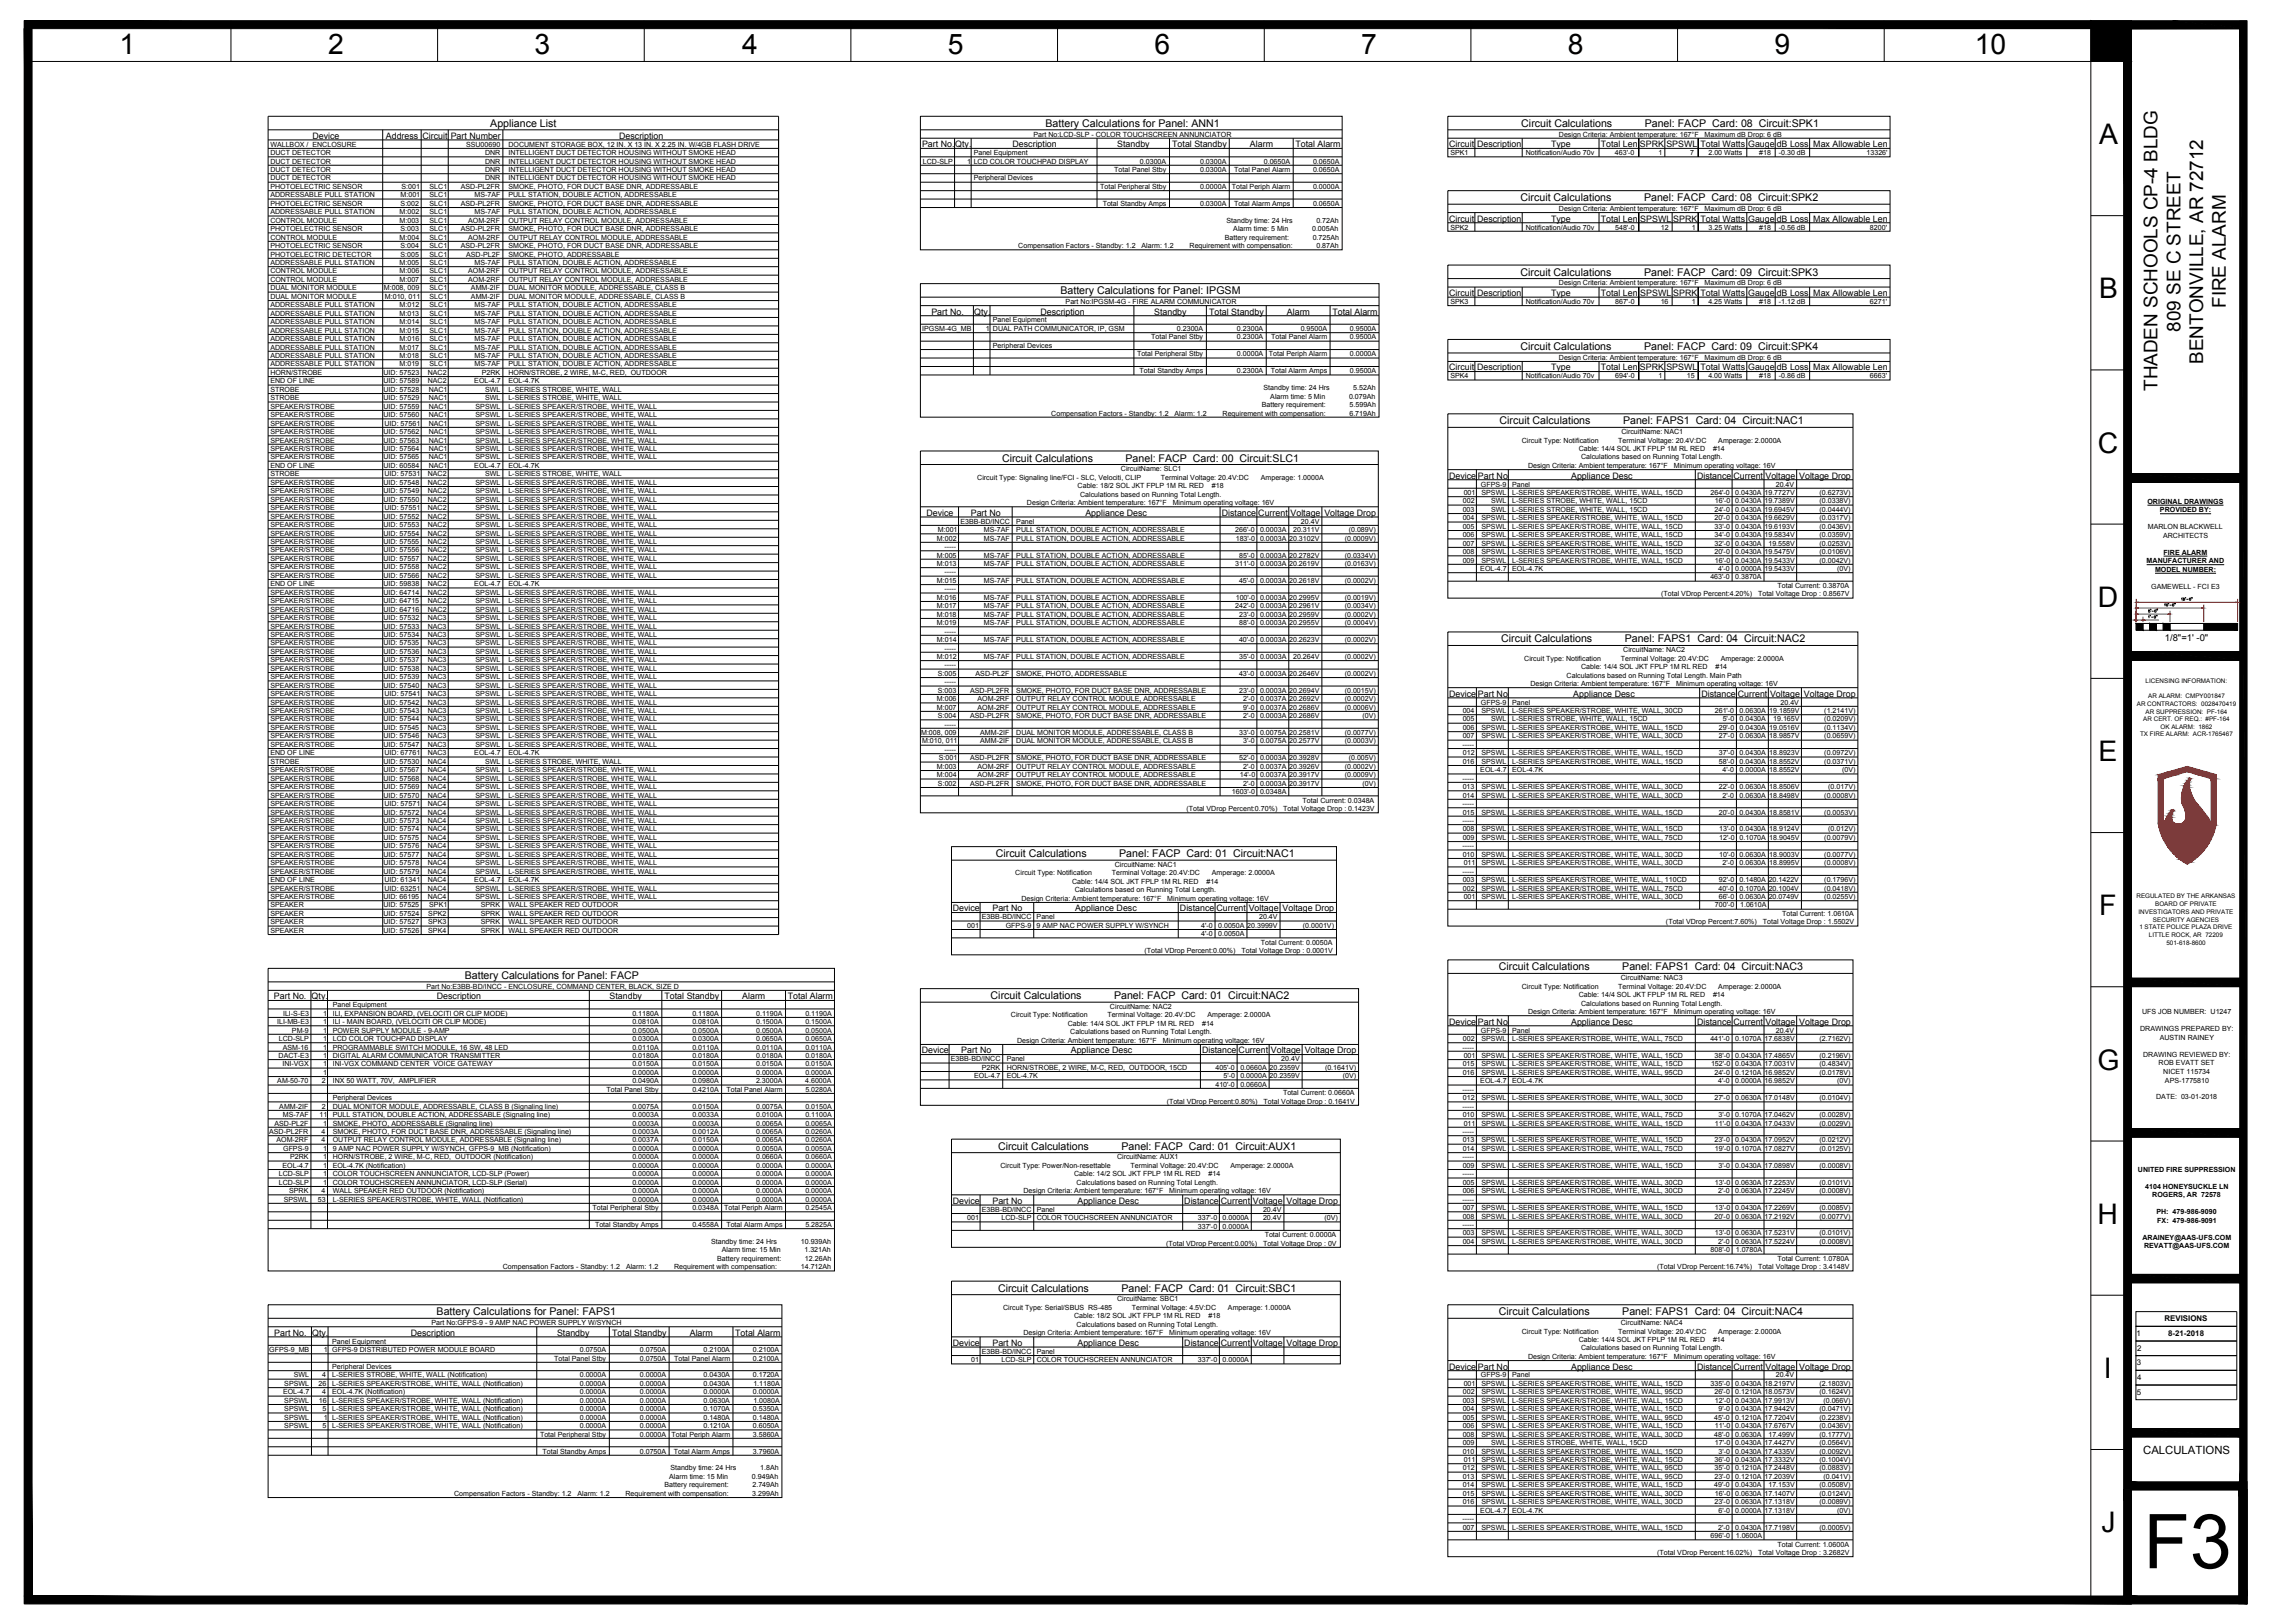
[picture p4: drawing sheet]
<svg xmlns="http://www.w3.org/2000/svg" width="1067mm" height="762mm" viewBox="0 0 1067 762" stroke-linecap="round" stroke-linejoin="round" font-family="sans-serif">
<defs><g id="words">
<text font-size="35.5" x="1006" y="736">F3</text>
<g font-size="13.3">
<text x="56" y="25">1</text>
<text x="154" y="25">2</text>
<text x="251" y="25">3</text>
<text x="348" y="25">4</text>
<text x="445" y="25">5</text>
<text x="542" y="25">6</text>
<text x="639" y="25">7</text>
<text x="736" y="25">8</text>
<text x="833" y="25">9</text>
<text x="927" y="25">10</text>
<text x="986" y="68">A</text>
<text x="986" y="140">B</text>
<text x="985" y="213">C</text>
<text x="985" y="285">D</text>
<text x="985" y="357">E</text>
<text x="986" y="430">F</text>
<text x="985" y="502">G</text>
<text x="985" y="575">H</text>
<text x="988" y="647">I</text>
<text x="987" y="719">J</text>
</g>
<g font-size="8.9">
<text x="1045" y="145" transform="rotate(-90 1045 145)">FIRE ALARM</text>
<text x="1024" y="156" transform="rotate(-90 1024 156)">809 SE C STREET</text>
<text x="1034" y="171" transform="rotate(-90 1034 171)">BENTONVILLE, AR 72712</text>
<text x="1013" y="184" transform="rotate(-90 1013 184)">THADEN SCHOOLS CP-4 BLDG</text>
</g>
<text font-size="5.3" x="1006" y="683">CALCULATIONS</text>
<g font-size="5">
<text x="230" y="60">Appliance List</text>
<text x="491" y="60">Battery Calculations for Panel: ANN1</text>
<text x="714" y="60">Circuit Calculations</text>
<text x="772" y="60">Panel: FACP Card: 08 Circuit:SPK1</text>
<text x="714" y="94">Circuit Calculations</text>
<text x="772" y="94">Panel: FACP Card: 08 Circuit:SPK2</text>
<text x="714" y="129">Circuit Calculations</text>
<text x="772" y="129">Panel: FACP Card: 09 Circuit:SPK3</text>
<text x="498" y="138">Battery Calculations for Panel: IPGSM</text>
<text x="714" y="164">Circuit Calculations</text>
<text x="772" y="164">Panel: FACP Card: 09 Circuit:SPK4</text>
<text x="704" y="199">Circuit Calculations</text>
<text x="762" y="199">Panel: FAPS1 Card: 04 Circuit:NAC1</text>
<text x="471" y="217">Circuit Calculations</text>
<text x="528" y="217">Panel: FACP Card: 00 Circuit:SLC1</text>
<text x="705" y="302">Circuit Calculations</text>
<text x="763" y="302">Panel: FAPS1 Card: 04 Circuit:NAC2</text>
<text x="468" y="402">Circuit Calculations</text>
<text x="526" y="402">Panel: FACP Card: 01 Circuit:NAC1</text>
<text x="704" y="456">Circuit Calculations</text>
<text x="762" y="456">Panel: FAPS1 Card: 04 Circuit:NAC3</text>
<text x="218" y="460">Battery Calculations for Panel: FACP</text>
<text x="465" y="469">Circuit Calculations</text>
<text x="523" y="469">Panel: FACP Card: 01 Circuit:NAC2</text>
<text x="469" y="540">Circuit Calculations</text>
<text x="527" y="540">Panel: FACP Card: 01 Circuit:AUX1</text>
<text x="469" y="606">Circuit Calculations</text>
<text x="527" y="606">Panel: FACP Card: 01 Circuit:SBC1</text>
<text x="205" y="618">Battery Calculations for Panel: FAPS1</text>
<text x="704" y="618">Circuit Calculations</text>
<text x="762" y="618">Panel: FAPS1 Card: 04 Circuit:NAC4</text>
</g>
<text font-size="4.4" x="1016" y="301">1/8&quot;=1' -0&quot;</text>
<g font-size="4.2">
<text x="147" y="65">Device</text>
<text x="181" y="65">Address</text>
<text x="198" y="65">Circuit</text>
<text x="212" y="65">Part Number</text>
<text x="291" y="65">Description</text>
<text x="433" y="69">Part No.</text>
<text x="449" y="69">Qty.</text>
<text x="475" y="69">Description</text>
<text x="525" y="69">Standby</text>
<text x="550" y="69">Total Standby</text>
<text x="587" y="69">Alarm</text>
<text x="608" y="69">Total Alarm</text>
<text x="680" y="69">Circuit</text>
<text x="694" y="69">Description</text>
<text x="728" y="69">Type</text>
<text x="752" y="69">Total Len</text>
<text x="770" y="69">SPRK</text>
<text x="782" y="69">SPSWL</text>
<text x="798" y="69">Total Watts</text>
<text x="821" y="69">Gauge</text>
<text x="834" y="69">dB Loss</text>
<text x="851" y="69">Max Allowable Len</text>
<text x="680" y="104">Circuit</text>
<text x="694" y="104">Description</text>
<text x="728" y="104">Type</text>
<text x="752" y="104">Total Len</text>
<text x="770" y="104">SPSWL</text>
<text x="786" y="104">SPRK</text>
<text x="798" y="104">Total Watts</text>
<text x="821" y="104">Gauge</text>
<text x="834" y="104">dB Loss</text>
<text x="851" y="104">Max Allowable Len</text>
<text x="680" y="139">Circuit</text>
<text x="694" y="139">Description</text>
<text x="728" y="139">Type</text>
<text x="752" y="139">Total Len</text>
<text x="770" y="139">SPSWL</text>
<text x="786" y="139">SPRK</text>
<text x="798" y="139">Total Watts</text>
<text x="821" y="139">Gauge</text>
<text x="834" y="139">dB Loss</text>
<text x="851" y="139">Max Allowable Len</text>
<text x="437" y="148">Part No.</text>
<text x="457" y="148">Qty.</text>
<text x="489" y="148">Description</text>
<text x="542" y="148">Standby</text>
<text x="568" y="148">Total Standby</text>
<text x="604" y="148">Alarm</text>
<text x="626" y="148">Total Alarm</text>
<text x="680" y="174">Circuit</text>
<text x="694" y="174">Description</text>
<text x="728" y="174">Type</text>
<text x="752" y="174">Total Len</text>
<text x="770" y="174">SPRK</text>
<text x="782" y="174">SPSWL</text>
<text x="798" y="174">Total Watts</text>
<text x="821" y="174">Gauge</text>
<text x="834" y="174">dB Loss</text>
<text x="851" y="174">Max Allowable Len</text>
<text x="680" y="225">Device</text>
<text x="694" y="225">Part No</text>
<text x="738" y="225">Appliance Desc</text>
<text x="797" y="225">Distance</text>
<text x="814" y="225">Current</text>
<text x="829" y="225">Voltage</text>
<text x="845" y="225">Voltage Drop</text>
<text x="435" y="242">Device</text>
<text x="456" y="242">Part No</text>
<text x="510" y="242">Appliance Desc</text>
<text x="574" y="242">Distance</text>
<text x="591" y="242">Current</text>
<text x="606" y="242">Voltage</text>
<text x="622" y="242">Voltage Drop</text>
<text x="680" y="327">Device</text>
<text x="694" y="327">Part No</text>
<text x="739" y="327">Appliance Desc</text>
<text x="799" y="327">Distance</text>
<text x="816" y="327">Current</text>
<text x="831" y="327">Voltage</text>
<text x="847" y="327">Voltage Drop</text>
<text x="447" y="428">Device</text>
<text x="466" y="428">Part No</text>
<text x="505" y="428">Appliance Desc</text>
<text x="554" y="428">Distance</text>
<text x="571" y="428">Current</text>
<text x="586" y="428">Voltage</text>
<text x="602" y="428">Voltage Drop</text>
<text x="129" y="469">Part No.</text>
<text x="146" y="469">Qty.</text>
<text x="205" y="469">Description</text>
<text x="286" y="469">Standby</text>
<text x="312" y="469">Total Standby</text>
<text x="349" y="469">Alarm</text>
<text x="370" y="469">Total Alarm</text>
<text x="680" y="481">Device</text>
<text x="694" y="481">Part No</text>
<text x="738" y="481">Appliance Desc</text>
<text x="797" y="481">Distance</text>
<text x="814" y="481">Current</text>
<text x="829" y="481">Voltage</text>
<text x="845" y="481">Voltage Drop</text>
<text x="433" y="495">Device</text>
<text x="451" y="495">Part No</text>
<text x="503" y="495">Appliance Desc</text>
<text x="564" y="495">Distance</text>
<text x="582" y="495">Current</text>
<text x="597" y="495">Voltage</text>
<text x="613" y="495">Voltage Drop</text>
<text x="447" y="565">Device</text>
<text x="466" y="565">Part No</text>
<text x="506" y="565">Appliance Desc</text>
<text x="556" y="565">Distance</text>
<text x="573" y="565">Current</text>
<text x="588" y="565">Voltage</text>
<text x="604" y="565">Voltage Drop</text>
<text x="129" y="627">Part No.</text>
<text x="147" y="627">Qty.</text>
<text x="193" y="627">Description</text>
<text x="262" y="627">Standby</text>
<text x="287" y="627">Total Standby</text>
<text x="324" y="627">Alarm</text>
<text x="345" y="627">Total Alarm</text>
<text x="447" y="632">Device</text>
<text x="466" y="632">Part No</text>
<text x="506" y="632">Appliance Desc</text>
<text x="556" y="632">Distance</text>
<text x="573" y="632">Current</text>
<text x="588" y="632">Voltage</text>
<text x="604" y="632">Voltage Drop</text>
<text x="680" y="643">Device</text>
<text x="694" y="643">Part No</text>
<text x="738" y="643">Appliance Desc</text>
<text x="797" y="643">Distance</text>
<text x="814" y="643">Current</text>
<text x="829" y="643">Voltage</text>
<text x="845" y="643">Voltage Drop</text>
</g>
<g font-size="3.7">
<text x="1016" y="620">REVISIONS</text>
<text x="1003" y="627">1</text>
<text x="1018" y="627">8-21-2018</text>
<text x="1003" y="634">2</text>
<text x="1003" y="641">3</text>
<text x="1003" y="648">4</text>
<text x="1003" y="655">5</text>
</g>
<g font-size="3.3">
<text x="485" y="64">Part No:LCD-SLP - COLOR TOUCHSCREEN ANNUNCIATOR</text>
<text x="732" y="64">Design Criteria: Ambient temperature: 167°F</text>
<text x="800" y="64">Maximum dB Drop: 6 dB</text>
<text x="127" y="69">WALLBOX / ENCLOSURE</text>
<text x="219" y="69">SSU00690</text>
<text x="239" y="69">DOCUMENT STORAGE BOX, 12 IN. X 13 IN. X 2.25 IN. W/4GB FLASH DRIVE</text>
<text x="127" y="73">DUCT DETECTOR</text>
<text x="127" y="77">DUCT DETECTOR</text>
<text x="228" y="73">DNR</text>
<text x="228" y="77">DNR</text>
<text x="239" y="73">INTELLIGENT DUCT DETECTOR HOUSING WITHOUT SMOKE HEAD</text>
<text x="239" y="77">INTELLIGENT DUCT DETECTOR HOUSING WITHOUT SMOKE HEAD</text>
<text x="433" y="77">LCD-SLP</text>
<text x="454" y="77">1</text>
<text x="457" y="73">Panel Equipment</text>
<text x="457" y="77">LCD COLOR TOUCHPAD DISPLAY</text>
<text x="535" y="77">0.0300A</text>
<text x="563" y="77">0.0300A</text>
<text x="593" y="77">0.0650A</text>
<text x="617" y="77">0.0650A</text>
<text x="681" y="73">SPK1</text>
<text x="716" y="73">Notification/Audio 70v</text>
<text x="758" y="73">463'-0</text>
<text x="779" y="73">1</text>
<text x="794" y="73">7</text>
<text x="802" y="73">2.00 Watts</text>
<text x="826" y="73">#18</text>
<text x="835" y="73">-0.30 dB</text>
<text x="876" y="73">13326'</text>
<text x="127" y="81">DUCT DETECTOR</text>
<text x="228" y="81">DNR</text>
<text x="239" y="81">INTELLIGENT DUCT DETECTOR HOUSING WITHOUT SMOKE HEAD</text>
<text x="523" y="81">Total Panel Stby</text>
<text x="563" y="81">0.0300A</text>
<text x="580" y="81">Total Panel Alarm</text>
<text x="617" y="81">0.0650A</text>
<text x="127" y="85">DUCT DETECTOR</text>
<text x="127" y="89">PHOTOELECTRIC SENSOR</text>
<text x="189" y="89">S:001</text>
<text x="202" y="89">SLC1</text>
<text x="216" y="89">ASD-PL2FR</text>
<text x="228" y="85">DNR</text>
<text x="239" y="85">INTELLIGENT DUCT DETECTOR HOUSING WITHOUT SMOKE HEAD</text>
<text x="239" y="89">SMOKE, PHOTO, FOR DUCT BASE DNR, ADDRESSABLE</text>
<text x="457" y="85">Peripheral Devices</text>
<text x="517" y="89">Total Peripheral Stby</text>
<text x="563" y="89">0.0000A</text>
<text x="578" y="89">Total Periph Alarm</text>
<text x="617" y="89">0.0000A</text>
<text x="127" y="93">ADDRESSABLE PULL STATION</text>
<text x="188" y="93">M:001</text>
<text x="202" y="93">SLC1</text>
<text x="223" y="93">MS-7AF</text>
<text x="239" y="93">PULL STATION, DOUBLE ACTION, ADDRESSABLE</text>
<text x="127" y="97">PHOTOELECTRIC SENSOR</text>
<text x="127" y="101">ADDRESSABLE PULL STATION</text>
<text x="188" y="101">M:002</text>
<text x="188" y="97">S:002</text>
<text x="202" y="97">SLC1</text>
<text x="202" y="101">SLC1</text>
<text x="216" y="97">ASD-PL2FR</text>
<text x="223" y="101">MS-7AF</text>
<text x="239" y="97">SMOKE, PHOTO, FOR DUCT BASE DNR, ADDRESSABLE</text>
<text x="239" y="101">PULL STATION, DOUBLE ACTION, ADDRESSABLE</text>
<text x="518" y="97">Total Standby Amps</text>
<text x="563" y="97">0.0300A</text>
<text x="579" y="97">Total Alarm Amps</text>
<text x="617" y="97">0.0650A</text>
<text x="732" y="99">Design Criteria: Ambient temperature: 167°F</text>
<text x="800" y="99">Maximum dB Drop: 6 dB</text>
<text x="127" y="105">CONTROL MODULE</text>
<text x="188" y="105">M:003</text>
<text x="202" y="105">SLC1</text>
<text x="220" y="105">AOM-2RF</text>
<text x="239" y="105">OUTPUT RELAY CONTROL MODULE, ADDRESSABLE</text>
<text x="576" y="105">Standby time: 24 Hrs</text>
<text x="618" y="105">0.72Ah</text>
<text x="681" y="108">SPK2</text>
<text x="716" y="108">Notification/Audio 70v</text>
<text x="758" y="108">548'-0</text>
<text x="780" y="108">12</text>
<text x="794" y="108">1</text>
<text x="802" y="108">3.25 Watts</text>
<text x="826" y="108">#18</text>
<text x="835" y="108">-0.56 dB</text>
<text x="878" y="108">8200'</text>
<text x="127" y="109">PHOTOELECTRIC SENSOR</text>
<text x="127" y="113">CONTROL MODULE</text>
<text x="188" y="113">M:004</text>
<text x="188" y="109">S:003</text>
<text x="202" y="109">SLC1</text>
<text x="202" y="113">SLC1</text>
<text x="216" y="109">ASD-PL2FR</text>
<text x="220" y="113">AOM-2RF</text>
<text x="239" y="109">SMOKE, PHOTO, FOR DUCT BASE DNR, ADDRESSABLE</text>
<text x="239" y="113">OUTPUT RELAY CONTROL MODULE, ADDRESSABLE</text>
<text x="575" y="113">Battery requirement:</text>
<text x="579" y="109">Alarm time: 5 Min</text>
<text x="616" y="109">0.005Ah</text>
<text x="616" y="113">0.725Ah</text>
<text x="127" y="116">PHOTOELECTRIC SENSOR</text>
<text x="188" y="116">S:004</text>
<text x="202" y="116">SLC1</text>
<text x="216" y="116">ASD-PL2FR</text>
<text x="239" y="116">SMOKE, PHOTO, FOR DUCT BASE DNR, ADDRESSABLE</text>
<text x="478" y="116">Compensation Factors - Standby: 1.2</text>
<text x="536" y="116">Alarm: 1.2</text>
<text x="559" y="116">Requirement with compensation:</text>
<text x="618" y="116">0.87Ah</text>
<text x="127" y="120">PHOTOELECTRIC DETECTOR</text>
<text x="127" y="124">ADDRESSABLE PULL STATION</text>
<text x="188" y="124">M:005</text>
<text x="188" y="120">S:005</text>
<text x="202" y="120">SLC1</text>
<text x="202" y="124">SLC1</text>
<text x="219" y="120">ASD-PL2F</text>
<text x="223" y="124">MS-7AF</text>
<text x="239" y="120">SMOKE, PHOTO, ADDRESSABLE</text>
<text x="239" y="124">PULL STATION, DOUBLE ACTION, ADDRESSABLE</text>
<text x="127" y="128">CONTROL MODULE</text>
<text x="188" y="128">M:006</text>
<text x="202" y="128">SLC1</text>
<text x="220" y="128">AOM-2RF</text>
<text x="239" y="128">OUTPUT RELAY CONTROL MODULE, ADDRESSABLE</text>
<text x="127" y="132">CONTROL MODULE</text>
<text x="127" y="136">DUAL MONITOR MODULE</text>
<text x="180" y="136">M:008, 009</text>
<text x="188" y="132">M:007</text>
<text x="202" y="132">SLC1</text>
<text x="202" y="136">SLC1</text>
<text x="220" y="132">AOM-2RF</text>
<text x="221" y="136">AMM-2IF</text>
<text x="239" y="132">OUTPUT RELAY CONTROL MODULE, ADDRESSABLE</text>
<text x="239" y="136">DUAL MONITOR MODULE, ADDRESSABLE, CLASS B</text>
<text x="732" y="134">Design Criteria: Ambient temperature: 167°F</text>
<text x="800" y="134">Maximum dB Drop: 6 dB</text>
<text x="127" y="140">DUAL MONITOR MODULE</text>
<text x="181" y="140">M:010, 011</text>
<text x="202" y="140">SLC1</text>
<text x="221" y="140">AMM-2IF</text>
<text x="239" y="140">DUAL MONITOR MODULE, ADDRESSABLE, CLASS B</text>
<text x="500" y="143">Part No:IPGSM-4G - FIRE ALARM COMMUNICATOR</text>
<text x="681" y="143">SPK3</text>
<text x="716" y="143">Notification/Audio 70v</text>
<text x="758" y="143">867'-0</text>
<text x="780" y="143">16</text>
<text x="794" y="143">1</text>
<text x="802" y="143">4.25 Watts</text>
<text x="826" y="143">#18</text>
<text x="835" y="143">-1.12 dB</text>
<text x="878" y="143">6271'</text>
<text x="127" y="144">ADDRESSABLE PULL STATION</text>
<text x="127" y="148">ADDRESSABLE PULL STATION</text>
<text x="188" y="148">M:013</text>
<text x="188" y="144">M:012</text>
<text x="202" y="144">SLC1</text>
<text x="202" y="148">SLC1</text>
<text x="223" y="144">MS-7AF</text>
<text x="223" y="148">MS-7AF</text>
<text x="239" y="144">PULL STATION, DOUBLE ACTION, ADDRESSABLE</text>
<text x="239" y="148">PULL STATION, DOUBLE ACTION, ADDRESSABLE</text>
<text x="127" y="152">ADDRESSABLE PULL STATION</text>
<text x="188" y="152">M:014</text>
<text x="202" y="152">SLC1</text>
<text x="223" y="152">MS-7AF</text>
<text x="239" y="152">PULL STATION, DOUBLE ACTION, ADDRESSABLE</text>
<text x="433" y="155">IPGSM-4G_MB</text>
<text x="463" y="155">1</text>
<text x="466" y="151">Panel Equipment</text>
<text x="466" y="155">DUAL PATH COMMUNICATOR, IP, GSM</text>
<text x="553" y="155">0.2300A</text>
<text x="581" y="155">0.2300A</text>
<text x="611" y="155">0.9500A</text>
<text x="634" y="155">0.9500A</text>
<text x="127" y="156">ADDRESSABLE PULL STATION</text>
<text x="127" y="160">ADDRESSABLE PULL STATION</text>
<text x="188" y="156">M:015</text>
<text x="188" y="160">M:016</text>
<text x="202" y="156">SLC1</text>
<text x="202" y="160">SLC1</text>
<text x="223" y="156">MS-7AF</text>
<text x="223" y="160">MS-7AF</text>
<text x="239" y="156">PULL STATION, DOUBLE ACTION, ADDRESSABLE</text>
<text x="239" y="160">PULL STATION, DOUBLE ACTION, ADDRESSABLE</text>
<text x="541" y="159">Total Panel Stby</text>
<text x="581" y="159">0.2300A</text>
<text x="597" y="159">Total Panel Alarm</text>
<text x="634" y="159">0.9500A</text>
<text x="127" y="164">ADDRESSABLE PULL STATION</text>
<text x="188" y="164">M:017</text>
<text x="202" y="164">SLC1</text>
<text x="223" y="164">MS-7AF</text>
<text x="239" y="164">PULL STATION, DOUBLE ACTION, ADDRESSABLE</text>
<text x="466" y="163">Peripheral Devices</text>
<text x="534" y="167">Total Peripheral Stby</text>
<text x="581" y="167">0.0000A</text>
<text x="596" y="167">Total Periph Alarm</text>
<text x="634" y="167">0.0000A</text>
<text x="127" y="168">ADDRESSABLE PULL STATION</text>
<text x="127" y="172">ADDRESSABLE PULL STATION</text>
<text x="188" y="168">M:018</text>
<text x="188" y="172">M:019</text>
<text x="202" y="168">SLC1</text>
<text x="202" y="172">SLC1</text>
<text x="223" y="168">MS-7AF</text>
<text x="223" y="172">MS-7AF</text>
<text x="239" y="168">PULL STATION, DOUBLE ACTION, ADDRESSABLE</text>
<text x="239" y="172">PULL STATION, DOUBLE ACTION, ADDRESSABLE</text>
<text x="732" y="169">Design Criteria: Ambient temperature: 167°F</text>
<text x="800" y="169">Maximum dB Drop: 6 dB</text>
<text x="127" y="176">HORN/STROBE</text>
<text x="127" y="180">END OF LINE</text>
<text x="180" y="176">UID: 57523</text>
<text x="180" y="180">UID: 57589</text>
<text x="201" y="176">NAC2</text>
<text x="201" y="180">NAC2</text>
<text x="223" y="180">EOL-4.7</text>
<text x="226" y="176">P2RK</text>
<text x="239" y="176">HORN/STROBE, 2 WIRE, M-C, RED, OUTDOOR</text>
<text x="239" y="180">EOL-4.7K</text>
<text x="535" y="175">Total Standby Amps</text>
<text x="581" y="175">0.2300A</text>
<text x="597" y="175">Total Alarm Amps</text>
<text x="634" y="175">0.9500A</text>
<text x="681" y="178">SPK4</text>
<text x="716" y="178">Notification/Audio 70v</text>
<text x="758" y="178">694'-0</text>
<text x="779" y="178">1</text>
<text x="792" y="178">15</text>
<text x="802" y="178">4.00 Watts</text>
<text x="826" y="178">#18</text>
<text x="835" y="178">-0.86 dB</text>
<text x="878" y="178">6663'</text>
<text x="127" y="184">STROBE</text>
<text x="180" y="184">UID: 57528</text>
<text x="201" y="184">NAC1</text>
<text x="228" y="184">SWL</text>
<text x="239" y="184">L-SERIES STROBE, WHITE, WALL</text>
<text x="593" y="183">Standby time: 24 Hrs</text>
<text x="635" y="183">5.52Ah</text>
<text x="127" y="188">STROBE</text>
<text x="127" y="192">SPEAKER/STROBE</text>
<text x="180" y="188">UID: 57529</text>
<text x="180" y="192">UID: 57559</text>
<text x="201" y="188">NAC1</text>
<text x="201" y="192">NAC1</text>
<text x="223" y="192">SPSWL</text>
<text x="228" y="188">SWL</text>
<text x="239" y="188">L-SERIES STROBE, WHITE, WALL</text>
<text x="239" y="192">L-SERIES SPEAKER/STROBE, WHITE, WALL</text>
<text x="592" y="191">Battery requirement:</text>
<text x="596" y="187">Alarm time: 5 Min</text>
<text x="633" y="187">0.079Ah</text>
<text x="634" y="191">5.599Ah</text>
<text x="127" y="196">SPEAKER/STROBE</text>
<text x="180" y="196">UID: 57560</text>
<text x="201" y="196">NAC1</text>
<text x="223" y="196">SPSWL</text>
<text x="239" y="196">L-SERIES SPEAKER/STROBE, WHITE, WALL</text>
<text x="494" y="195">Compensation Factors - Standby: 1.2</text>
<text x="552" y="195">Alarm: 1.2</text>
<text x="574" y="195">Requirement with compensation:</text>
<text x="634" y="195">6.719Ah</text>
<text x="127" y="200">SPEAKER/STROBE</text>
<text x="127" y="204">SPEAKER/STROBE</text>
<text x="180" y="204">UID: 57562</text>
<text x="181" y="200">UID: 57561</text>
<text x="201" y="200">NAC1</text>
<text x="201" y="204">NAC1</text>
<text x="223" y="200">SPSWL</text>
<text x="223" y="204">SPSWL</text>
<text x="239" y="200">L-SERIES SPEAKER/STROBE, WHITE, WALL</text>
<text x="239" y="204">L-SERIES SPEAKER/STROBE, WHITE, WALL</text>
<text x="761" y="204">CircuitName: NAC1</text>
<text x="127" y="208">SPEAKER/STROBE</text>
<text x="180" y="208">UID: 57563</text>
<text x="201" y="208">NAC1</text>
<text x="223" y="208">SPSWL</text>
<text x="239" y="208">L-SERIES SPEAKER/STROBE, WHITE, WALL</text>
<text x="715" y="208">Circuit Type: Notification</text>
<text x="760" y="208">Terminal Voltage: 20.4V:DC</text>
<text x="807" y="208">Amperage: 2.0000A</text>
<text x="127" y="212">SPEAKER/STROBE</text>
<text x="127" y="216">SPEAKER/STROBE</text>
<text x="180" y="216">UID: 57565</text>
<text x="180" y="212">UID: 57564</text>
<text x="201" y="212">NAC1</text>
<text x="201" y="216">NAC1</text>
<text x="223" y="212">SPSWL</text>
<text x="223" y="216">SPSWL</text>
<text x="239" y="212">L-SERIES SPEAKER/STROBE, WHITE, WALL</text>
<text x="239" y="216">L-SERIES SPEAKER/STROBE, WHITE, WALL</text>
<text x="741" y="212">Cable: 14/4 SOL JKT FPLP 1M RL RED</text>
<text x="742" y="216">Calculations based on Running Total Length.</text>
<text x="804" y="212">#14</text>
<text x="127" y="220">END OF LINE</text>
<text x="180" y="220">UID: 60584</text>
<text x="201" y="220">NAC1</text>
<text x="223" y="220">EOL-4.7</text>
<text x="239" y="220">EOL-4.7K</text>
<text x="526" y="221">CircuitName: SLC1</text>
<text x="717" y="220">Design Criteria: Ambient temperature: 167°F</text>
<text x="786" y="220">Minimum operating voltage: 16V</text>
<text x="127" y="224">STROBE</text>
<text x="127" y="228">SPEAKER/STROBE</text>
<text x="180" y="228">UID: 57548</text>
<text x="181" y="224">UID: 57531</text>
<text x="201" y="224">NAC2</text>
<text x="201" y="228">NAC2</text>
<text x="223" y="228">SPSWL</text>
<text x="228" y="224">SWL</text>
<text x="239" y="224">L-SERIES STROBE, WHITE, WALL</text>
<text x="239" y="228">L-SERIES SPEAKER/STROBE, WHITE, WALL</text>
<text x="459" y="225">Circuit Type: Signaling line/FCI - SLC, Velociti, CLIP</text>
<text x="545" y="225">Terminal Voltage: 20.4V:DC</text>
<text x="592" y="225">Amperage: 1.0000A</text>
<text x="127" y="232">SPEAKER/STROBE</text>
<text x="180" y="232">UID: 57549</text>
<text x="201" y="232">NAC2</text>
<text x="223" y="232">SPSWL</text>
<text x="239" y="232">L-SERIES SPEAKER/STROBE, WHITE, WALL</text>
<text x="506" y="229">Cable: 18/2 SOL JKT FPLP 1M RL RED</text>
<text x="507" y="233">Calculations based on Running Total Length.</text>
<text x="569" y="229">#18</text>
<text x="687" y="232">001</text>
<text x="695" y="228">GFPS-9</text>
<text x="696" y="232">SPSWL</text>
<text x="710" y="228">Panel</text>
<text x="710" y="232">L-SERIES SPEAKER/STROBE, WHITE, WALL, 15CD</text>
<text x="803" y="232">264'-0</text>
<text x="815" y="232">0.0430A</text>
<text x="828" y="232">19.7727V</text>
<text x="834" y="228">20.4V</text>
<text x="854" y="232">(0.6273V)</text>
<text x="127" y="236">SPEAKER/STROBE</text>
<text x="127" y="240">SPEAKER/STROBE</text>
<text x="180" y="236">UID: 57550</text>
<text x="181" y="240">UID: 57551</text>
<text x="201" y="236">NAC2</text>
<text x="201" y="240">NAC2</text>
<text x="223" y="236">SPSWL</text>
<text x="223" y="240">SPSWL</text>
<text x="239" y="236">L-SERIES SPEAKER/STROBE, WHITE, WALL</text>
<text x="239" y="240">L-SERIES SPEAKER/STROBE, WHITE, WALL</text>
<text x="482" y="237">Design Criteria: Ambient temperature: 167°F</text>
<text x="551" y="237">Minimum operating voltage: 16V</text>
<text x="687" y="236">002</text>
<text x="700" y="236">SWL</text>
<text x="710" y="236">L-SERIES STROBE, WHITE, WALL, 15CD</text>
<text x="805" y="236">16'-0</text>
<text x="815" y="236">0.0430A</text>
<text x="828" y="236">19.7389V</text>
<text x="854" y="236">(0.0338V)</text>
<text x="1008" y="236">ORIGINAL DRAWINGS</text>
<text x="127" y="243">SPEAKER/STROBE</text>
<text x="180" y="243">UID: 57552</text>
<text x="201" y="243">NAC2</text>
<text x="223" y="243">SPSWL</text>
<text x="239" y="243">L-SERIES SPEAKER/STROBE, WHITE, WALL</text>
<text x="451" y="246">E3BB-BD/INCC</text>
<text x="477" y="246">Panel</text>
<text x="611" y="246">20.4V</text>
<text x="687" y="240">003</text>
<text x="687" y="244">004</text>
<text x="696" y="244">SPSWL</text>
<text x="700" y="240">SWL</text>
<text x="710" y="240">L-SERIES STROBE, WHITE, WALL, 15CD</text>
<text x="710" y="244">L-SERIES SPEAKER/STROBE, WHITE, WALL, 15CD</text>
<text x="805" y="240">24'-0</text>
<text x="805" y="244">20'-0</text>
<text x="815" y="240">0.0430A</text>
<text x="815" y="244">0.0430A</text>
<text x="828" y="240">19.6945V</text>
<text x="828" y="244">19.6629V</text>
<text x="854" y="240">(0.0444V)</text>
<text x="854" y="244">(0.0317V)</text>
<text x="1014" y="240">PROVIDED BY:</text>
<text x="127" y="247">SPEAKER/STROBE</text>
<text x="127" y="251">SPEAKER/STROBE</text>
<text x="180" y="247">UID: 57553</text>
<text x="180" y="251">UID: 57554</text>
<text x="201" y="247">NAC2</text>
<text x="201" y="251">NAC2</text>
<text x="223" y="247">SPSWL</text>
<text x="223" y="251">SPSWL</text>
<text x="239" y="247">L-SERIES SPEAKER/STROBE, WHITE, WALL</text>
<text x="239" y="251">L-SERIES SPEAKER/STROBE, WHITE, WALL</text>
<text x="440" y="250">M:001</text>
<text x="462" y="250">MS-7AF</text>
<text x="477" y="250">PULL STATION, DOUBLE ACTION, ADDRESSABLE</text>
<text x="580" y="250">266'-0</text>
<text x="592" y="250">0.0003A</text>
<text x="607" y="250">20.311V</text>
<text x="633" y="250">(0.089V)</text>
<text x="687" y="248">005</text>
<text x="696" y="248">SPSWL</text>
<text x="710" y="248">L-SERIES SPEAKER/STROBE, WHITE, WALL, 15CD</text>
<text x="805" y="248">33'-0</text>
<text x="815" y="248">0.0430A</text>
<text x="828" y="248">19.6193V</text>
<text x="854" y="248">(0.0436V)</text>
<text x="1009" y="248">MARLON BLACKWELL</text>
<text x="127" y="255">SPEAKER/STROBE</text>
<text x="180" y="255">UID: 57555</text>
<text x="201" y="255">NAC2</text>
<text x="223" y="255">SPSWL</text>
<text x="239" y="255">L-SERIES SPEAKER/STROBE, WHITE, WALL</text>
<text x="440" y="254">M:002</text>
<text x="443" y="258">-----</text>
<text x="462" y="254">MS-7AF</text>
<text x="477" y="254">PULL STATION, DOUBLE ACTION, ADDRESSABLE</text>
<text x="580" y="254">183'-0</text>
<text x="592" y="254">0.0003A</text>
<text x="605" y="254">20.3102V</text>
<text x="631" y="254">(0.0009V)</text>
<text x="687" y="252">006</text>
<text x="687" y="256">007</text>
<text x="696" y="252">SPSWL</text>
<text x="696" y="256">SPSWL</text>
<text x="710" y="252">L-SERIES SPEAKER/STROBE, WHITE, WALL, 15CD</text>
<text x="710" y="256">L-SERIES SPEAKER/STROBE, WHITE, WALL, 15CD</text>
<text x="805" y="252">34'-0</text>
<text x="805" y="256">32'-0</text>
<text x="815" y="252">0.0430A</text>
<text x="815" y="256">0.0430A</text>
<text x="828" y="252">19.5834V</text>
<text x="830" y="256">19.558V</text>
<text x="854" y="252">(0.0359V)</text>
<text x="854" y="256">(0.0253V)</text>
<text x="1016" y="252">ARCHITECTS</text>
<text x="127" y="259">SPEAKER/STROBE</text>
<text x="127" y="263">SPEAKER/STROBE</text>
<text x="180" y="259">UID: 57556</text>
<text x="180" y="263">UID: 57557</text>
<text x="201" y="259">NAC2</text>
<text x="201" y="263">NAC2</text>
<text x="223" y="259">SPSWL</text>
<text x="223" y="263">SPSWL</text>
<text x="239" y="259">L-SERIES SPEAKER/STROBE, WHITE, WALL</text>
<text x="239" y="263">L-SERIES SPEAKER/STROBE, WHITE, WALL</text>
<text x="440" y="262">M:005</text>
<text x="462" y="262">MS-7AF</text>
<text x="477" y="262">PULL STATION, DOUBLE ACTION, ADDRESSABLE</text>
<text x="582" y="262">85'-0</text>
<text x="592" y="262">0.0003A</text>
<text x="605" y="262">20.2782V</text>
<text x="631" y="262">(0.0334V)</text>
<text x="687" y="260">008</text>
<text x="696" y="260">SPSWL</text>
<text x="710" y="260">L-SERIES SPEAKER/STROBE, WHITE, WALL, 15CD</text>
<text x="805" y="260">20'-0</text>
<text x="815" y="260">0.0430A</text>
<text x="828" y="260">19.5475V</text>
<text x="854" y="260">(0.0106V)</text>
<text x="1016" y="260">FIRE ALARM</text>
<text x="127" y="267">SPEAKER/STROBE</text>
<text x="180" y="267">UID: 57558</text>
<text x="201" y="267">NAC2</text>
<text x="223" y="267">SPSWL</text>
<text x="239" y="267">L-SERIES SPEAKER/STROBE, WHITE, WALL</text>
<text x="440" y="266">M:013</text>
<text x="443" y="270">-----</text>
<text x="462" y="266">MS-7AF</text>
<text x="477" y="266">PULL STATION, DOUBLE ACTION, ADDRESSABLE</text>
<text x="580" y="266">311'-0</text>
<text x="592" y="266">0.0003A</text>
<text x="605" y="266">20.2619V</text>
<text x="631" y="266">(0.0163V)</text>
<text x="687" y="264">009</text>
<text x="695" y="268">EOL-4.7</text>
<text x="696" y="264">SPSWL</text>
<text x="710" y="264">L-SERIES SPEAKER/STROBE, WHITE, WALL, 15CD</text>
<text x="710" y="268">EOL-4.7K</text>
<text x="805" y="264">16'-0</text>
<text x="807" y="268">4'-0</text>
<text x="815" y="264">0.0430A</text>
<text x="815" y="268">0.0000A</text>
<text x="828" y="264">19.5433V</text>
<text x="828" y="268">19.5433V</text>
<text x="854" y="264">(0.0042V)</text>
<text x="863" y="268">(0V)</text>
<text x="1008" y="264">MANUFACTURER AND</text>
<text x="1012" y="268">MODEL NUMBER:</text>
<text x="127" y="271">SPEAKER/STROBE</text>
<text x="127" y="275">END OF LINE</text>
<text x="180" y="271">UID: 57566</text>
<text x="180" y="275">UID: 59838</text>
<text x="201" y="271">NAC2</text>
<text x="201" y="275">NAC2</text>
<text x="223" y="275">EOL-4.7</text>
<text x="223" y="271">SPSWL</text>
<text x="239" y="271">L-SERIES SPEAKER/STROBE, WHITE, WALL</text>
<text x="239" y="275">EOL-4.7K</text>
<text x="440" y="274">M:015</text>
<text x="462" y="274">MS-7AF</text>
<text x="477" y="274">PULL STATION, DOUBLE ACTION, ADDRESSABLE</text>
<text x="582" y="274">45'-0</text>
<text x="592" y="274">0.0003A</text>
<text x="605" y="274">20.2618V</text>
<text x="631" y="274">(0.0002V)</text>
<text x="803" y="272">463'-0</text>
<text x="815" y="272">0.3870A</text>
<text x="127" y="279">SPEAKER/STROBE</text>
<text x="180" y="279">UID: 64714</text>
<text x="201" y="279">NAC2</text>
<text x="223" y="279">SPSWL</text>
<text x="239" y="279">L-SERIES SPEAKER/STROBE, WHITE, WALL</text>
<text x="440" y="282">M:016</text>
<text x="443" y="278">-----</text>
<text x="462" y="282">MS-7AF</text>
<text x="477" y="282">PULL STATION, DOUBLE ACTION, ADDRESSABLE</text>
<text x="580" y="282">100'-0</text>
<text x="592" y="282">0.0003A</text>
<text x="605" y="282">20.2995V</text>
<text x="631" y="282">(0.0019V)</text>
<text x="780" y="280">(Total VDrop Percent:4.20%)</text>
<text x="825" y="280">Total Voltage Drop : 0.8567V</text>
<text x="835" y="276">Total Current: 0.3870A</text>
<text x="1010" y="276">GAMEWELL - FCI E3</text>
<text x="127" y="283">SPEAKER/STROBE</text>
<text x="127" y="287">SPEAKER/STROBE</text>
<text x="180" y="283">UID: 64715</text>
<text x="180" y="287">UID: 64716</text>
<text x="201" y="283">NAC2</text>
<text x="201" y="287">NAC2</text>
<text x="223" y="283">SPSWL</text>
<text x="223" y="287">SPSWL</text>
<text x="239" y="283">L-SERIES SPEAKER/STROBE, WHITE, WALL</text>
<text x="239" y="287">L-SERIES SPEAKER/STROBE, WHITE, WALL</text>
<text x="440" y="286">M:017</text>
<text x="462" y="286">MS-7AF</text>
<text x="477" y="286">PULL STATION, DOUBLE ACTION, ADDRESSABLE</text>
<text x="580" y="286">242'-0</text>
<text x="592" y="286">0.0003A</text>
<text x="605" y="286">20.2961V</text>
<text x="631" y="286">(0.0034V)</text>
<text x="127" y="291">SPEAKER/STROBE</text>
<text x="180" y="291">UID: 57532</text>
<text x="201" y="291">NAC3</text>
<text x="223" y="291">SPSWL</text>
<text x="239" y="291">L-SERIES SPEAKER/STROBE, WHITE, WALL</text>
<text x="440" y="290">M:018</text>
<text x="440" y="294">M:019</text>
<text x="462" y="290">MS-7AF</text>
<text x="462" y="294">MS-7AF</text>
<text x="477" y="290">PULL STATION, DOUBLE ACTION, ADDRESSABLE</text>
<text x="477" y="294">PULL STATION, DOUBLE ACTION, ADDRESSABLE</text>
<text x="582" y="290">23'-0</text>
<text x="582" y="294">88'-0</text>
<text x="592" y="290">0.0003A</text>
<text x="592" y="294">0.0003A</text>
<text x="605" y="290">20.2959V</text>
<text x="605" y="294">20.2955V</text>
<text x="631" y="290">(0.0002V)</text>
<text x="631" y="294">(0.0004V)</text>
<text x="127" y="295">SPEAKER/STROBE</text>
<text x="127" y="299">SPEAKER/STROBE</text>
<text x="180" y="295">UID: 57533</text>
<text x="180" y="299">UID: 57534</text>
<text x="201" y="295">NAC3</text>
<text x="201" y="299">NAC3</text>
<text x="223" y="295">SPSWL</text>
<text x="223" y="299">SPSWL</text>
<text x="239" y="295">L-SERIES SPEAKER/STROBE, WHITE, WALL</text>
<text x="239" y="299">L-SERIES SPEAKER/STROBE, WHITE, WALL</text>
<text x="443" y="297">-----</text>
<text x="127" y="303">SPEAKER/STROBE</text>
<text x="180" y="303">UID: 57535</text>
<text x="201" y="303">NAC3</text>
<text x="223" y="303">SPSWL</text>
<text x="239" y="303">L-SERIES SPEAKER/STROBE, WHITE, WALL</text>
<text x="440" y="301">M:014</text>
<text x="443" y="305">-----</text>
<text x="462" y="301">MS-7AF</text>
<text x="477" y="301">PULL STATION, DOUBLE ACTION, ADDRESSABLE</text>
<text x="582" y="301">40'-0</text>
<text x="592" y="301">0.0003A</text>
<text x="605" y="301">20.2623V</text>
<text x="631" y="301">(0.0002V)</text>
<text x="127" y="307">SPEAKER/STROBE</text>
<text x="127" y="311">SPEAKER/STROBE</text>
<text x="180" y="307">UID: 57536</text>
<text x="180" y="311">UID: 57537</text>
<text x="201" y="307">NAC3</text>
<text x="201" y="311">NAC3</text>
<text x="223" y="307">SPSWL</text>
<text x="223" y="311">SPSWL</text>
<text x="239" y="307">L-SERIES SPEAKER/STROBE, WHITE, WALL</text>
<text x="239" y="311">L-SERIES SPEAKER/STROBE, WHITE, WALL</text>
<text x="440" y="309">M:012</text>
<text x="462" y="309">MS-7AF</text>
<text x="477" y="309">PULL STATION, DOUBLE ACTION, ADDRESSABLE</text>
<text x="582" y="309">35'-0</text>
<text x="592" y="309">0.0003A</text>
<text x="607" y="309">20.264V</text>
<text x="631" y="309">(0.0002V)</text>
<text x="716" y="310">Circuit Type: Notification</text>
<text x="761" y="310">Terminal Voltage: 20.4V:DC</text>
<text x="762" y="306">CircuitName: NAC2</text>
<text x="808" y="310">Amperage: 2.0000A</text>
<text x="127" y="315">SPEAKER/STROBE</text>
<text x="180" y="315">UID: 57538</text>
<text x="201" y="315">NAC3</text>
<text x="223" y="315">SPSWL</text>
<text x="239" y="315">L-SERIES SPEAKER/STROBE, WHITE, WALL</text>
<text x="440" y="317">S:005</text>
<text x="443" y="313">-----</text>
<text x="458" y="317">ASD-PL2F</text>
<text x="477" y="317">SMOKE, PHOTO, ADDRESSABLE</text>
<text x="582" y="317">43'-0</text>
<text x="592" y="317">0.0003A</text>
<text x="605" y="317">20.2646V</text>
<text x="631" y="317">(0.0002V)</text>
<text x="742" y="314">Cable: 14/4 SOL JKT FPLP 1M RL RED</text>
<text x="805" y="314">#14</text>
<text x="127" y="319">SPEAKER/STROBE</text>
<text x="127" y="323">SPEAKER/STROBE</text>
<text x="180" y="319">UID: 57539</text>
<text x="180" y="323">UID: 57540</text>
<text x="201" y="319">NAC3</text>
<text x="201" y="323">NAC3</text>
<text x="223" y="319">SPSWL</text>
<text x="223" y="323">SPSWL</text>
<text x="239" y="319">L-SERIES SPEAKER/STROBE, WHITE, WALL</text>
<text x="239" y="323">L-SERIES SPEAKER/STROBE, WHITE, WALL</text>
<text x="443" y="321">-----</text>
<text x="719" y="322">Design Criteria: Ambient temperature: 167°F</text>
<text x="736" y="318">Calculations based on Running Total Length. Main Path</text>
<text x="787" y="322">Minimum operating voltage: 16V</text>
<text x="127" y="327">SPEAKER/STROBE</text>
<text x="181" y="327">UID: 57541</text>
<text x="201" y="327">NAC3</text>
<text x="223" y="327">SPSWL</text>
<text x="239" y="327">L-SERIES SPEAKER/STROBE, WHITE, WALL</text>
<text x="440" y="329">M:006</text>
<text x="440" y="325">S:003</text>
<text x="456" y="325">ASD-PL2FR</text>
<text x="459" y="329">AOM-2RF</text>
<text x="477" y="325">SMOKE, PHOTO, FOR DUCT BASE DNR, ADDRESSABLE</text>
<text x="477" y="329">OUTPUT RELAY CONTROL MODULE, ADDRESSABLE</text>
<text x="582" y="325">23'-0</text>
<text x="584" y="329">2'-0</text>
<text x="592" y="325">0.0003A</text>
<text x="592" y="329">0.0037A</text>
<text x="605" y="325">20.2694V</text>
<text x="605" y="329">20.2692V</text>
<text x="631" y="325">(0.0015V)</text>
<text x="631" y="329">(0.0002V)</text>
<text x="127" y="331">SPEAKER/STROBE</text>
<text x="127" y="335">SPEAKER/STROBE</text>
<text x="180" y="331">UID: 57542</text>
<text x="180" y="335">UID: 57543</text>
<text x="201" y="331">NAC3</text>
<text x="201" y="335">NAC3</text>
<text x="223" y="331">SPSWL</text>
<text x="223" y="335">SPSWL</text>
<text x="239" y="331">L-SERIES SPEAKER/STROBE, WHITE, WALL</text>
<text x="239" y="335">L-SERIES SPEAKER/STROBE, WHITE, WALL</text>
<text x="440" y="333">M:007</text>
<text x="459" y="333">AOM-2RF</text>
<text x="477" y="333">OUTPUT RELAY CONTROL MODULE, ADDRESSABLE</text>
<text x="584" y="333">9'-0</text>
<text x="592" y="333">0.0037A</text>
<text x="605" y="333">20.2686V</text>
<text x="631" y="333">(0.0006V)</text>
<text x="687" y="335">004</text>
<text x="695" y="331">GFPS-9</text>
<text x="696" y="335">SPSWL</text>
<text x="710" y="331">Panel</text>
<text x="710" y="335">L-SERIES SPEAKER/STROBE, WHITE, WALL, 30CD</text>
<text x="805" y="335">261'-0</text>
<text x="817" y="335">0.0630A</text>
<text x="831" y="335">19.1859V</text>
<text x="836" y="331">20.4V</text>
<text x="857" y="335">(1.2141V)</text>
<text x="127" y="339">SPEAKER/STROBE</text>
<text x="180" y="339">UID: 57544</text>
<text x="201" y="339">NAC3</text>
<text x="223" y="339">SPSWL</text>
<text x="239" y="339">L-SERIES SPEAKER/STROBE, WHITE, WALL</text>
<text x="440" y="337">S:004</text>
<text x="443" y="341">-----</text>
<text x="456" y="337">ASD-PL2FR</text>
<text x="477" y="337">SMOKE, PHOTO, FOR DUCT BASE DNR, ADDRESSABLE</text>
<text x="584" y="337">2'-0</text>
<text x="592" y="337">0.0003A</text>
<text x="605" y="337">20.2686V</text>
<text x="640" y="337">(0V)</text>
<text x="687" y="339">005</text>
<text x="700" y="339">SWL</text>
<text x="710" y="339">L-SERIES STROBE, WHITE, WALL, 15CD</text>
<text x="809" y="339">5'-0</text>
<text x="817" y="339">0.0430A</text>
<text x="833" y="339">19.165V</text>
<text x="857" y="339">(0.0209V)</text>
<text x="127" y="343">SPEAKER/STROBE</text>
<text x="127" y="347">SPEAKER/STROBE</text>
<text x="180" y="343">UID: 57545</text>
<text x="180" y="347">UID: 57546</text>
<text x="201" y="343">NAC3</text>
<text x="201" y="347">NAC3</text>
<text x="223" y="343">SPSWL</text>
<text x="223" y="347">SPSWL</text>
<text x="239" y="343">L-SERIES SPEAKER/STROBE, WHITE, WALL</text>
<text x="239" y="347">L-SERIES SPEAKER/STROBE, WHITE, WALL</text>
<text x="433" y="345">M:008, 009</text>
<text x="460" y="345">AMM-2IF</text>
<text x="477" y="345">DUAL MONITOR MODULE, ADDRESSABLE, CLASS B</text>
<text x="582" y="345">33'-0</text>
<text x="592" y="345">0.0075A</text>
<text x="605" y="345">20.2581V</text>
<text x="631" y="345">(0.0077V)</text>
<text x="687" y="343">006</text>
<text x="687" y="347">007</text>
<text x="696" y="343">SPSWL</text>
<text x="696" y="347">SPSWL</text>
<text x="710" y="343">L-SERIES SPEAKER/STROBE, WHITE, WALL, 15CD</text>
<text x="710" y="347">L-SERIES SPEAKER/STROBE, WHITE, WALL, 30CD</text>
<text x="807" y="343">29'-0</text>
<text x="807" y="347">27'-0</text>
<text x="817" y="343">0.0430A</text>
<text x="817" y="347">0.0630A</text>
<text x="831" y="343">19.0516V</text>
<text x="831" y="347">18.9857V</text>
<text x="857" y="343">(0.1134V)</text>
<text x="857" y="347">(0.0659V)</text>
<text x="127" y="351">SPEAKER/STROBE</text>
<text x="180" y="351">UID: 57547</text>
<text x="201" y="351">NAC3</text>
<text x="223" y="351">SPSWL</text>
<text x="239" y="351">L-SERIES SPEAKER/STROBE, WHITE, WALL</text>
<text x="433" y="349">M:010, 011</text>
<text x="443" y="353">-----</text>
<text x="460" y="349">AMM-2IF</text>
<text x="477" y="349">DUAL MONITOR MODULE, ADDRESSABLE, CLASS B</text>
<text x="584" y="349">3'-0</text>
<text x="592" y="349">0.0075A</text>
<text x="605" y="349">20.2577V</text>
<text x="631" y="349">(0.0003V)</text>
<text x="687" y="351">-----</text>
<text x="127" y="355">END OF LINE</text>
<text x="127" y="359">STROBE</text>
<text x="180" y="359">UID: 57530</text>
<text x="181" y="355">UID: 67761</text>
<text x="201" y="355">NAC3</text>
<text x="201" y="359">NAC4</text>
<text x="223" y="355">EOL-4.7</text>
<text x="228" y="359">SWL</text>
<text x="239" y="355">EOL-4.7K</text>
<text x="239" y="359">L-SERIES STROBE, WHITE, WALL</text>
<text x="441" y="357">S:001</text>
<text x="456" y="357">ASD-PL2FR</text>
<text x="477" y="357">SMOKE, PHOTO, FOR DUCT BASE DNR, ADDRESSABLE</text>
<text x="582" y="357">52'-0</text>
<text x="592" y="357">0.0003A</text>
<text x="605" y="357">20.3928V</text>
<text x="633" y="357">(0.005V)</text>
<text x="687" y="359">016</text>
<text x="687" y="355">012</text>
<text x="696" y="355">SPSWL</text>
<text x="696" y="359">SPSWL</text>
<text x="710" y="355">L-SERIES SPEAKER/STROBE, WHITE, WALL, 15CD</text>
<text x="710" y="359">L-SERIES SPEAKER/STROBE, WHITE, WALL, 15CD</text>
<text x="807" y="355">37'-0</text>
<text x="807" y="359">58'-0</text>
<text x="817" y="355">0.0430A</text>
<text x="817" y="359">0.0430A</text>
<text x="831" y="355">18.8923V</text>
<text x="831" y="359">18.8552V</text>
<text x="857" y="355">(0.0972V)</text>
<text x="857" y="359">(0.0371V)</text>
<text x="127" y="363">SPEAKER/STROBE</text>
<text x="180" y="363">UID: 57567</text>
<text x="201" y="363">NAC4</text>
<text x="223" y="363">SPSWL</text>
<text x="239" y="363">L-SERIES SPEAKER/STROBE, WHITE, WALL</text>
<text x="440" y="361">M:003</text>
<text x="440" y="365">M:004</text>
<text x="459" y="361">AOM-2RF</text>
<text x="459" y="365">AOM-2RF</text>
<text x="477" y="361">OUTPUT RELAY CONTROL MODULE, ADDRESSABLE</text>
<text x="477" y="365">OUTPUT RELAY CONTROL MODULE, ADDRESSABLE</text>
<text x="582" y="365">14'-0</text>
<text x="584" y="361">2'-0</text>
<text x="592" y="361">0.0037A</text>
<text x="592" y="365">0.0037A</text>
<text x="605" y="361">20.3926V</text>
<text x="605" y="365">20.3917V</text>
<text x="631" y="361">(0.0002V)</text>
<text x="631" y="365">(0.0009V)</text>
<text x="695" y="363">EOL-4.7</text>
<text x="710" y="363">EOL-4.7K</text>
<text x="809" y="363">4'-0</text>
<text x="817" y="363">0.0000A</text>
<text x="831" y="363">18.8552V</text>
<text x="865" y="363">(0V)</text>
<text x="127" y="367">SPEAKER/STROBE</text>
<text x="127" y="370">SPEAKER/STROBE</text>
<text x="180" y="367">UID: 57568</text>
<text x="180" y="370">UID: 57569</text>
<text x="201" y="367">NAC4</text>
<text x="201" y="370">NAC4</text>
<text x="223" y="367">SPSWL</text>
<text x="223" y="370">SPSWL</text>
<text x="239" y="367">L-SERIES SPEAKER/STROBE, WHITE, WALL</text>
<text x="239" y="370">L-SERIES SPEAKER/STROBE, WHITE, WALL</text>
<text x="440" y="369">S:002</text>
<text x="456" y="369">ASD-PL2FR</text>
<text x="477" y="369">SMOKE, PHOTO, FOR DUCT BASE DNR, ADDRESSABLE</text>
<text x="584" y="369">2'-0</text>
<text x="592" y="369">0.0003A</text>
<text x="605" y="369">20.3917V</text>
<text x="640" y="369">(0V)</text>
<text x="687" y="367">-----</text>
<text x="687" y="370">013</text>
<text x="696" y="370">SPSWL</text>
<text x="710" y="370">L-SERIES SPEAKER/STROBE, WHITE, WALL, 30CD</text>
<text x="807" y="370">22'-0</text>
<text x="817" y="370">0.0630A</text>
<text x="831" y="370">18.8506V</text>
<text x="858" y="370">(0.017V)</text>
<text x="127" y="374">SPEAKER/STROBE</text>
<text x="180" y="374">UID: 57570</text>
<text x="201" y="374">NAC4</text>
<text x="223" y="374">SPSWL</text>
<text x="239" y="374">L-SERIES SPEAKER/STROBE, WHITE, WALL</text>
<text x="578" y="373">1603'-0</text>
<text x="592" y="373">0.0348A</text>
<text x="612" y="377">Total Current: 0.0348A</text>
<text x="687" y="374">014</text>
<text x="696" y="374">SPSWL</text>
<text x="710" y="374">L-SERIES SPEAKER/STROBE, WHITE, WALL, 30CD</text>
<text x="809" y="374">2'-0</text>
<text x="817" y="374">0.0630A</text>
<text x="831" y="374">18.8498V</text>
<text x="857" y="374">(0.0008V)</text>
<text x="127" y="378">SPEAKER/STROBE</text>
<text x="127" y="382">SPEAKER/STROBE</text>
<text x="180" y="382">UID: 57572</text>
<text x="181" y="378">UID: 57571</text>
<text x="201" y="378">NAC4</text>
<text x="201" y="382">NAC4</text>
<text x="223" y="378">SPSWL</text>
<text x="223" y="382">SPSWL</text>
<text x="239" y="378">L-SERIES SPEAKER/STROBE, WHITE, WALL</text>
<text x="239" y="382">L-SERIES SPEAKER/STROBE, WHITE, WALL</text>
<text x="557" y="381">(Total VDrop Percent:0.70%)</text>
<text x="603" y="381">Total Voltage Drop : 0.1423V</text>
<text x="687" y="378">-----</text>
<text x="687" y="382">015</text>
<text x="696" y="382">SPSWL</text>
<text x="710" y="382">L-SERIES SPEAKER/STROBE, WHITE, WALL, 15CD</text>
<text x="807" y="382">20'-0</text>
<text x="817" y="382">0.0430A</text>
<text x="831" y="382">18.8581V</text>
<text x="857" y="382">(0.0053V)</text>
<text x="127" y="386">SPEAKER/STROBE</text>
<text x="180" y="386">UID: 57573</text>
<text x="201" y="386">NAC4</text>
<text x="223" y="386">SPSWL</text>
<text x="239" y="386">L-SERIES SPEAKER/STROBE, WHITE, WALL</text>
<text x="687" y="386">-----</text>
<text x="127" y="390">SPEAKER/STROBE</text>
<text x="127" y="394">SPEAKER/STROBE</text>
<text x="180" y="394">UID: 57575</text>
<text x="180" y="390">UID: 57574</text>
<text x="201" y="390">NAC4</text>
<text x="201" y="394">NAC4</text>
<text x="223" y="390">SPSWL</text>
<text x="223" y="394">SPSWL</text>
<text x="239" y="390">L-SERIES SPEAKER/STROBE, WHITE, WALL</text>
<text x="239" y="394">L-SERIES SPEAKER/STROBE, WHITE, WALL</text>
<text x="687" y="390">008</text>
<text x="687" y="394">009</text>
<text x="696" y="390">SPSWL</text>
<text x="696" y="394">SPSWL</text>
<text x="710" y="390">L-SERIES SPEAKER/STROBE, WHITE, WALL, 15CD</text>
<text x="710" y="394">L-SERIES SPEAKER/STROBE, WHITE, WALL, 75CD</text>
<text x="807" y="390">13'-0</text>
<text x="807" y="394">12'-0</text>
<text x="817" y="390">0.0430A</text>
<text x="817" y="394">0.1070A</text>
<text x="831" y="390">18.9124V</text>
<text x="831" y="394">18.9045V</text>
<text x="857" y="394">(0.0079V)</text>
<text x="858" y="390">(0.012V)</text>
<text x="127" y="398">SPEAKER/STROBE</text>
<text x="180" y="398">UID: 57576</text>
<text x="201" y="398">NAC4</text>
<text x="223" y="398">SPSWL</text>
<text x="239" y="398">L-SERIES SPEAKER/STROBE, WHITE, WALL</text>
<text x="687" y="398">-----</text>
<text x="127" y="402">SPEAKER/STROBE</text>
<text x="127" y="406">SPEAKER/STROBE</text>
<text x="180" y="402">UID: 57577</text>
<text x="180" y="406">UID: 57578</text>
<text x="201" y="402">NAC4</text>
<text x="201" y="406">NAC4</text>
<text x="223" y="402">SPSWL</text>
<text x="223" y="406">SPSWL</text>
<text x="239" y="402">L-SERIES SPEAKER/STROBE, WHITE, WALL</text>
<text x="239" y="406">L-SERIES SPEAKER/STROBE, WHITE, WALL</text>
<text x="523" y="407">CircuitName: NAC1</text>
<text x="687" y="402">010</text>
<text x="687" y="406">011</text>
<text x="696" y="402">SPSWL</text>
<text x="696" y="406">SPSWL</text>
<text x="710" y="402">L-SERIES SPEAKER/STROBE, WHITE, WALL, 30CD</text>
<text x="710" y="406">L-SERIES SPEAKER/STROBE, WHITE, WALL, 30CD</text>
<text x="807" y="402">10'-0</text>
<text x="809" y="406">2'-0</text>
<text x="817" y="402">0.0630A</text>
<text x="817" y="406">0.0630A</text>
<text x="831" y="402">18.9003V</text>
<text x="831" y="406">18.8995V</text>
<text x="857" y="402">(0.0077V)</text>
<text x="857" y="406">(0.0008V)</text>
<text x="127" y="410">SPEAKER/STROBE</text>
<text x="180" y="410">UID: 57579</text>
<text x="201" y="410">NAC4</text>
<text x="223" y="410">SPSWL</text>
<text x="239" y="410">L-SERIES SPEAKER/STROBE, WHITE, WALL</text>
<text x="477" y="411">Circuit Type: Notification</text>
<text x="522" y="411">Terminal Voltage: 20.4V:DC</text>
<text x="569" y="411">Amperage: 2.0000A</text>
<text x="687" y="410">-----</text>
<text x="127" y="414">END OF LINE</text>
<text x="127" y="418">SPEAKER/STROBE</text>
<text x="181" y="414">UID: 61341</text>
<text x="181" y="418">UID: 63251</text>
<text x="201" y="414">NAC4</text>
<text x="201" y="418">NAC4</text>
<text x="223" y="414">EOL-4.7</text>
<text x="223" y="418">SPSWL</text>
<text x="239" y="414">EOL-4.7K</text>
<text x="239" y="418">L-SERIES SPEAKER/STROBE, WHITE, WALL</text>
<text x="503" y="415">Cable: 14/4 SOL JKT FPLP 1M RL RED</text>
<text x="505" y="419">Calculations based on Running Total Length.</text>
<text x="566" y="415">#14</text>
<text x="687" y="414">003</text>
<text x="687" y="418">002</text>
<text x="696" y="414">SPSWL</text>
<text x="696" y="418">SPSWL</text>
<text x="710" y="414">L-SERIES SPEAKER/STROBE, WHITE, WALL, 110CD</text>
<text x="710" y="418">L-SERIES SPEAKER/STROBE, WHITE, WALL, 75CD</text>
<text x="807" y="418">40'-0</text>
<text x="807" y="414">92'-0</text>
<text x="817" y="414">0.1480A</text>
<text x="817" y="418">0.1070A</text>
<text x="830" y="414">20.1422V</text>
<text x="830" y="418">20.1004V</text>
<text x="857" y="414">(0.1796V)</text>
<text x="857" y="418">(0.0418V)</text>
<text x="127" y="422">SPEAKER/STROBE</text>
<text x="180" y="422">UID: 66195</text>
<text x="201" y="422">NAC4</text>
<text x="223" y="422">SPSWL</text>
<text x="239" y="422">L-SERIES SPEAKER/STROBE, WHITE, WALL</text>
<text x="480" y="423">Design Criteria: Ambient temperature: 167°F</text>
<text x="548" y="423">Minimum operating voltage: 16V</text>
<text x="687" y="422">001</text>
<text x="696" y="422">SPSWL</text>
<text x="710" y="422">L-SERIES SPEAKER/STROBE, WHITE, WALL, 30CD</text>
<text x="807" y="422">66'-0</text>
<text x="817" y="422">0.0630A</text>
<text x="830" y="422">20.0749V</text>
<text x="857" y="422">(0.0255V)</text>
<text x="127" y="426">SPEAKER</text>
<text x="127" y="430">SPEAKER</text>
<text x="180" y="426">UID: 57525</text>
<text x="180" y="430">UID: 57524</text>
<text x="201" y="430">SPK2</text>
<text x="202" y="426">SPK1</text>
<text x="226" y="426">SPRK</text>
<text x="226" y="430">SPRK</text>
<text x="239" y="426">WALL SPEAKER RED OUTDOOR</text>
<text x="239" y="430">WALL SPEAKER RED OUTDOOR</text>
<text x="461" y="432">E3BB-BD/INCC</text>
<text x="487" y="432">Panel</text>
<text x="591" y="432">20.4V</text>
<text x="805" y="426">700'-0</text>
<text x="817" y="426">1.0610A</text>
<text x="837" y="430">Total Current: 1.0610A</text>
<text x="127" y="434">SPEAKER</text>
<text x="127" y="438">SPEAKER</text>
<text x="180" y="434">UID: 57527</text>
<text x="180" y="438">UID: 57526</text>
<text x="201" y="434">SPK3</text>
<text x="201" y="438">SPK4</text>
<text x="226" y="434">SPRK</text>
<text x="226" y="438">SPRK</text>
<text x="239" y="434">WALL SPEAKER RED OUTDOOR</text>
<text x="239" y="438">WALL SPEAKER RED OUTDOOR</text>
<text x="454" y="436">001</text>
<text x="472" y="436">GFPS-9</text>
<text x="487" y="436">9 AMP NAC POWER SUPPLY W/SYNCH</text>
<text x="564" y="436">4'-0</text>
<text x="572" y="436">0.0050A</text>
<text x="586" y="436">20.3999V</text>
<text x="612" y="436">(0.0001V)</text>
<text x="782" y="434">(Total VDrop Percent:7.60%)</text>
<text x="828" y="434">Total Voltage Drop : 1.5502V</text>
<text x="564" y="440">4'-0</text>
<text x="572" y="440">0.0050A</text>
<text x="592" y="444">Total Current: 0.0050A</text>
<text x="537" y="447">(Total VDrop Percent:0.00%)</text>
<text x="583" y="447">Total Voltage Drop : 0.0001V</text>
<text x="761" y="460">CircuitName: NAC3</text>
<text x="200" y="464">Part No:E3BB-BD/INCC - ENCLOSURE, COMMAND CENTER, BLACK, SIZE D</text>
<text x="715" y="464">Circuit Type: Notification</text>
<text x="760" y="464">Terminal Voltage: 20.4V:DC</text>
<text x="807" y="464">Amperage: 2.0000A</text>
<text x="156" y="473">Panel Equipment</text>
<text x="521" y="474">CircuitName: NAC2</text>
<text x="741" y="468">Cable: 14/4 SOL JKT FPLP 1M RL RED</text>
<text x="742" y="472">Calculations based on Running Total Length.</text>
<text x="804" y="468">#14</text>
<text x="133" y="477">ILI-S-E3</text>
<text x="152" y="477">1</text>
<text x="156" y="477">ILI, EXPANSION BOARD, (VELOCITI OR CLIP MODE)</text>
<text x="297" y="477">0.1180A</text>
<text x="325" y="477">0.1180A</text>
<text x="355" y="477">0.1190A</text>
<text x="378" y="477">0.1190A</text>
<text x="475" y="478">Circuit Type: Notification</text>
<text x="520" y="478">Terminal Voltage: 20.4V:DC</text>
<text x="567" y="478">Amperage: 2.0000A</text>
<text x="717" y="476">Design Criteria: Ambient temperature: 167°F</text>
<text x="786" y="476">Minimum operating voltage: 16V</text>
<text x="1006" y="476">UFS JOB NUMBER: U1247</text>
<text x="130" y="481">ILI-MB-E3</text>
<text x="137" y="485">PM-9</text>
<text x="152" y="481">1</text>
<text x="152" y="485">1</text>
<text x="156" y="481">ILI - MAIN BOARD, (VELOCITI OR CLIP MODE)</text>
<text x="156" y="485">POWER SUPPLY MODULE - 9-AMP</text>
<text x="297" y="481">0.0810A</text>
<text x="297" y="485">0.0500A</text>
<text x="325" y="481">0.0810A</text>
<text x="325" y="485">0.0500A</text>
<text x="355" y="481">0.1500A</text>
<text x="355" y="485">0.0500A</text>
<text x="378" y="481">0.1500A</text>
<text x="378" y="485">0.0500A</text>
<text x="501" y="482">Cable: 14/4 SOL JKT FPLP 1M RL RED</text>
<text x="503" y="486">Calculations based on Running Total Length.</text>
<text x="564" y="482">#14</text>
<text x="695" y="485">GFPS-9</text>
<text x="710" y="485">Panel</text>
<text x="834" y="485">20.4V</text>
<text x="1005" y="484">DRAWINGS PREPARED BY:</text>
<text x="131" y="489">LCD-SLP</text>
<text x="152" y="489">1</text>
<text x="156" y="489">LCD COLOR TOUCHPAD DISPLAY</text>
<text x="297" y="489">0.0300A</text>
<text x="325" y="489">0.0300A</text>
<text x="355" y="489">0.0650A</text>
<text x="378" y="489">0.0650A</text>
<text x="478" y="490">Design Criteria: Ambient temperature: 167°F</text>
<text x="546" y="490">Minimum operating voltage: 16V</text>
<text x="687" y="489">002</text>
<text x="696" y="489">SPSWL</text>
<text x="710" y="489">L-SERIES SPEAKER/STROBE, WHITE, WALL, 75CD</text>
<text x="803" y="489">441'-0</text>
<text x="815" y="489">0.1070A</text>
<text x="828" y="489">17.6838V</text>
<text x="854" y="489">(2.7162V)</text>
<text x="1014" y="488">AUSTIN RAINEY</text>
<text x="131" y="497">DACT-E3</text>
<text x="133" y="493">ASM-16</text>
<text x="152" y="493">1</text>
<text x="152" y="497">1</text>
<text x="156" y="493">PROGRAMMABLE SWITCH MODULE, 16 SW, 48 LED</text>
<text x="156" y="497">DIGITAL ALARM COMMUNICATOR TRANSMITTER</text>
<text x="297" y="493">0.0110A</text>
<text x="297" y="497">0.0180A</text>
<text x="325" y="493">0.0110A</text>
<text x="325" y="497">0.0180A</text>
<text x="355" y="493">0.0110A</text>
<text x="355" y="497">0.0180A</text>
<text x="378" y="493">0.0110A</text>
<text x="378" y="497">0.0180A</text>
<text x="687" y="493">-----</text>
<text x="687" y="497">001</text>
<text x="696" y="497">SPSWL</text>
<text x="710" y="497">L-SERIES SPEAKER/STROBE, WHITE, WALL, 15CD</text>
<text x="805" y="497">38'-0</text>
<text x="815" y="497">0.0430A</text>
<text x="828" y="497">17.4865V</text>
<text x="854" y="497">(0.2196V)</text>
<text x="1006" y="496">DRAWING REVIEWED BY:</text>
<text x="133" y="501">INI-VGX</text>
<text x="152" y="501">1</text>
<text x="156" y="501">INI-VGX COMMAND CENTER VOICE GATEWAY</text>
<text x="297" y="501">0.0150A</text>
<text x="325" y="501">0.0150A</text>
<text x="355" y="501">0.0150A</text>
<text x="378" y="501">0.0150A</text>
<text x="446" y="498">E3BB-BD/INCC</text>
<text x="461" y="502">P2RK</text>
<text x="473" y="498">Panel</text>
<text x="473" y="502">HORN/STROBE, 2 WIRE, M-C, RED, OUTDOOR, 15CD</text>
<text x="571" y="502">405'-0</text>
<text x="582" y="502">0.0660A</text>
<text x="596" y="502">20.2359V</text>
<text x="602" y="498">20.4V</text>
<text x="622" y="502">(0.1641V)</text>
<text x="687" y="501">015</text>
<text x="696" y="501">SPSWL</text>
<text x="710" y="501">L-SERIES SPEAKER/STROBE, WHITE, WALL, 15CD</text>
<text x="803" y="501">152'-0</text>
<text x="815" y="501">0.0430A</text>
<text x="828" y="501">17.0031V</text>
<text x="854" y="501">(0.4834V)</text>
<text x="1014" y="500">ROB EVATT SET</text>
<text x="130" y="509">AM-50-70</text>
<text x="151" y="509">2</text>
<text x="152" y="505">1</text>
<text x="156" y="509">INX 50 WATT, 70V, AMPLIFIER</text>
<text x="297" y="505">0.0000A</text>
<text x="297" y="509">0.0490A</text>
<text x="325" y="505">0.0000A</text>
<text x="325" y="509">0.0980A</text>
<text x="355" y="509">2.3000A</text>
<text x="355" y="505">0.0000A</text>
<text x="378" y="509">4.6000A</text>
<text x="378" y="505">0.0000A</text>
<text x="457" y="506">EOL-4.7</text>
<text x="473" y="506">EOL-4.7K</text>
<text x="574" y="506">5'-0</text>
<text x="582" y="506">0.0000A</text>
<text x="596" y="506">20.2359V</text>
<text x="630" y="506">(0V)</text>
<text x="687" y="505">016</text>
<text x="695" y="509">EOL-4.7</text>
<text x="696" y="505">SPSWL</text>
<text x="710" y="505">L-SERIES SPEAKER/STROBE, WHITE, WALL, 95CD</text>
<text x="710" y="509">EOL-4.7K</text>
<text x="805" y="505">24'-0</text>
<text x="807" y="509">4'-0</text>
<text x="815" y="505">0.1210A</text>
<text x="815" y="509">0.0000A</text>
<text x="828" y="505">16.9852V</text>
<text x="828" y="509">16.9852V</text>
<text x="854" y="505">(0.0178V)</text>
<text x="863" y="509">(0V)</text>
<text x="1016" y="504">NICET 115734</text>
<text x="1017" y="508">APS-1775810</text>
<text x="285" y="513">Total Panel Stby</text>
<text x="325" y="513">0.4210A</text>
<text x="341" y="513">Total Panel Alarm</text>
<text x="378" y="513">5.0280A</text>
<text x="571" y="510">410'-0</text>
<text x="582" y="510">0.0660A</text>
<text x="602" y="514">Total Current: 0.0660A</text>
<text x="687" y="513">-----</text>
<text x="131" y="521">AMM-2IF</text>
<text x="151" y="521">2</text>
<text x="156" y="517">Peripheral Devices</text>
<text x="156" y="521">DUAL MONITOR MODULE, ADDRESSABLE, CLASS B (Signaling line)</text>
<text x="297" y="521">0.0075A</text>
<text x="325" y="521">0.0150A</text>
<text x="355" y="521">0.0075A</text>
<text x="378" y="521">0.0150A</text>
<text x="548" y="518">(Total VDrop Percent:0.80%)</text>
<text x="593" y="518">Total Voltage Drop : 0.1641V</text>
<text x="687" y="521">-----</text>
<text x="687" y="517">012</text>
<text x="696" y="517">SPSWL</text>
<text x="710" y="517">L-SERIES SPEAKER/STROBE, WHITE, WALL, 30CD</text>
<text x="805" y="517">27'-0</text>
<text x="815" y="517">0.0630A</text>
<text x="828" y="517">17.0148V</text>
<text x="854" y="517">(0.0104V)</text>
<text x="1012" y="516">DATE: 03-01-2018</text>
<text x="133" y="524">MS-7AF</text>
<text x="150" y="524">11</text>
<text x="156" y="524">PULL STATION, DOUBLE ACTION, ADDRESSABLE (Signaling line)</text>
<text x="297" y="524">0.0003A</text>
<text x="325" y="524">0.0033A</text>
<text x="355" y="524">0.0100A</text>
<text x="378" y="524">0.1100A</text>
<text x="687" y="524">010</text>
<text x="696" y="524">SPSWL</text>
<text x="710" y="524">L-SERIES SPEAKER/STROBE, WHITE, WALL, 75CD</text>
<text x="807" y="524">3'-0</text>
<text x="815" y="524">0.1070A</text>
<text x="828" y="524">17.0462V</text>
<text x="854" y="524">(0.0028V)</text>
<text x="126" y="532">ASD-PL2FR</text>
<text x="129" y="528">ASD-PL2F</text>
<text x="151" y="532">4</text>
<text x="152" y="528">1</text>
<text x="156" y="528">SMOKE, PHOTO, ADDRESSABLE (Signaling line)</text>
<text x="156" y="532">SMOKE, PHOTO, FOR DUCT BASE DNR, ADDRESSABLE (Signaling line)</text>
<text x="297" y="528">0.0003A</text>
<text x="297" y="532">0.0003A</text>
<text x="325" y="528">0.0003A</text>
<text x="325" y="532">0.0012A</text>
<text x="355" y="528">0.0065A</text>
<text x="355" y="532">0.0065A</text>
<text x="378" y="528">0.0065A</text>
<text x="378" y="532">0.0260A</text>
<text x="687" y="532">-----</text>
<text x="687" y="528">011</text>
<text x="696" y="528">SPSWL</text>
<text x="710" y="528">L-SERIES SPEAKER/STROBE, WHITE, WALL, 15CD</text>
<text x="805" y="528">11'-0</text>
<text x="815" y="528">0.0430A</text>
<text x="828" y="528">17.0433V</text>
<text x="854" y="528">(0.0029V)</text>
<text x="130" y="536">AOM-2RF</text>
<text x="151" y="536">4</text>
<text x="156" y="536">OUTPUT RELAY CONTROL MODULE, ADDRESSABLE (Signaling line)</text>
<text x="297" y="536">0.0037A</text>
<text x="325" y="536">0.0150A</text>
<text x="355" y="536">0.0065A</text>
<text x="378" y="536">0.0260A</text>
<text x="687" y="536">013</text>
<text x="696" y="536">SPSWL</text>
<text x="710" y="536">L-SERIES SPEAKER/STROBE, WHITE, WALL, 15CD</text>
<text x="805" y="536">23'-0</text>
<text x="815" y="536">0.0430A</text>
<text x="828" y="536">17.0952V</text>
<text x="854" y="536">(0.0212V)</text>
<text x="133" y="540">GFPS-9</text>
<text x="136" y="544">P2RK</text>
<text x="152" y="540">1</text>
<text x="152" y="544">1</text>
<text x="156" y="540">9 AMP NAC POWER SUPPLY W/SYNCH, GFPS-9_MB (Notification)</text>
<text x="156" y="544">HORN/STROBE, 2 WIRE, M-C, RED, OUTDOOR (Notification)</text>
<text x="297" y="540">0.0000A</text>
<text x="297" y="544">0.0000A</text>
<text x="325" y="540">0.0000A</text>
<text x="325" y="544">0.0000A</text>
<text x="355" y="540">0.0050A</text>
<text x="355" y="544">0.0660A</text>
<text x="378" y="540">0.0050A</text>
<text x="378" y="544">0.0660A</text>
<text x="524" y="544">CircuitName: AUX1</text>
<text x="687" y="544">-----</text>
<text x="687" y="540">014</text>
<text x="696" y="540">SPSWL</text>
<text x="710" y="540">L-SERIES SPEAKER/STROBE, WHITE, WALL, 75CD</text>
<text x="805" y="540">19'-0</text>
<text x="815" y="540">0.1070A</text>
<text x="828" y="540">17.0827V</text>
<text x="854" y="540">(0.0125V)</text>
<text x="133" y="548">EOL-4.7</text>
<text x="152" y="548">1</text>
<text x="156" y="548">EOL-4.7K (Notification)</text>
<text x="297" y="548">0.0000A</text>
<text x="325" y="548">0.0000A</text>
<text x="355" y="548">0.0000A</text>
<text x="378" y="548">0.0000A</text>
<text x="470" y="548">Circuit Type: Power/Non-resettable</text>
<text x="531" y="548">Terminal Voltage: 20.4V:DC</text>
<text x="578" y="548">Amperage: 2.0000A</text>
<text x="687" y="548">009</text>
<text x="696" y="548">SPSWL</text>
<text x="710" y="548">L-SERIES SPEAKER/STROBE, WHITE, WALL, 15CD</text>
<text x="807" y="548">3'-0</text>
<text x="815" y="548">0.0430A</text>
<text x="828" y="548">17.0898V</text>
<text x="854" y="548">(0.0008V)</text>
<text x="1004" y="550">UNITED FIRE SUPPRESSION</text>
<text x="131" y="552">LCD-SLP</text>
<text x="131" y="556">LCD-SLP</text>
<text x="152" y="552">1</text>
<text x="152" y="556">1</text>
<text x="156" y="552">COLOR TOUCHSCREEN ANNUNCIATOR, LCD-SLP (Power)</text>
<text x="156" y="556">COLOR TOUCHSCREEN ANNUNCIATOR, LCD-SLP (Serial)</text>
<text x="297" y="552">0.0000A</text>
<text x="297" y="556">0.0000A</text>
<text x="325" y="552">0.0000A</text>
<text x="325" y="556">0.0000A</text>
<text x="355" y="552">0.0000A</text>
<text x="355" y="556">0.0000A</text>
<text x="378" y="552">0.0000A</text>
<text x="378" y="556">0.0000A</text>
<text x="504" y="552">Cable: 14/2 SOL JKT FPLP 1M RL RED</text>
<text x="506" y="556">Calculations based on Running Total Length.</text>
<text x="567" y="552">#14</text>
<text x="687" y="552">-----</text>
<text x="687" y="556">005</text>
<text x="696" y="556">SPSWL</text>
<text x="710" y="556">L-SERIES SPEAKER/STROBE, WHITE, WALL, 30CD</text>
<text x="805" y="556">13'-0</text>
<text x="815" y="556">0.0630A</text>
<text x="828" y="556">17.2253V</text>
<text x="854" y="556">(0.0101V)</text>
<text x="136" y="560">SPRK</text>
<text x="151" y="560">4</text>
<text x="156" y="560">WALL SPEAKER RED OUTDOOR (Notification)</text>
<text x="297" y="560">0.0000A</text>
<text x="325" y="560">0.0000A</text>
<text x="355" y="560">0.0000A</text>
<text x="378" y="560">0.0000A</text>
<text x="481" y="560">Design Criteria: Ambient temperature: 167°F</text>
<text x="549" y="560">Minimum operating voltage: 16V</text>
<text x="687" y="560">006</text>
<text x="696" y="560">SPSWL</text>
<text x="710" y="560">L-SERIES SPEAKER/STROBE, WHITE, WALL, 30CD</text>
<text x="807" y="560">2'-0</text>
<text x="815" y="560">0.0630A</text>
<text x="828" y="560">17.2245V</text>
<text x="854" y="560">(0.0008V)</text>
<text x="1007" y="558">4104 HONEYSUCKLE LN</text>
<text x="1011" y="562">ROGERS, AR 72578</text>
<text x="133" y="564">SPSWL</text>
<text x="149" y="564">53</text>
<text x="156" y="564">L-SERIES SPEAKER/STROBE, WHITE, WALL (Notification)</text>
<text x="278" y="568">Total Peripheral Stby</text>
<text x="297" y="564">0.0000A</text>
<text x="325" y="564">0.0000A</text>
<text x="325" y="568">0.0348A</text>
<text x="340" y="568">Total Periph Alarm</text>
<text x="355" y="564">0.0000A</text>
<text x="378" y="564">0.0000A</text>
<text x="378" y="568">0.2545A</text>
<text x="461" y="569">E3BB-BD/INCC</text>
<text x="487" y="569">Panel</text>
<text x="593" y="569">20.4V</text>
<text x="687" y="564">-----</text>
<text x="687" y="568">007</text>
<text x="696" y="568">SPSWL</text>
<text x="710" y="568">L-SERIES SPEAKER/STROBE, WHITE, WALL, 15CD</text>
<text x="805" y="568">13'-0</text>
<text x="815" y="568">0.0430A</text>
<text x="828" y="568">17.2269V</text>
<text x="854" y="568">(0.0085V)</text>
<text x="454" y="573">001</text>
<text x="470" y="573">LCD-SLP</text>
<text x="487" y="573">COLOR TOUCHSCREEN ANNUNCIATOR</text>
<text x="562" y="573">337'-0</text>
<text x="574" y="573">0.0000A</text>
<text x="593" y="573">20.4V</text>
<text x="622" y="573">(0V)</text>
<text x="687" y="572">008</text>
<text x="696" y="572">SPSWL</text>
<text x="710" y="572">L-SERIES SPEAKER/STROBE, WHITE, WALL, 30CD</text>
<text x="805" y="572">20'-0</text>
<text x="815" y="572">0.0630A</text>
<text x="828" y="572">17.2192V</text>
<text x="854" y="572">(0.0077V)</text>
<text x="1013" y="570">PH: 479-986-9090</text>
<text x="1013" y="574">FX: 479-986-9091</text>
<text x="279" y="576">Total Standby Amps</text>
<text x="325" y="576">0.4558A</text>
<text x="341" y="576">Total Alarm Amps</text>
<text x="378" y="576">5.2825A</text>
<text x="562" y="577">337'-0</text>
<text x="574" y="577">0.0000A</text>
<text x="594" y="581">Total Current: 0.0000A</text>
<text x="687" y="576">-----</text>
<text x="687" y="580">003</text>
<text x="696" y="580">SPSWL</text>
<text x="710" y="580">L-SERIES SPEAKER/STROBE, WHITE, WALL, 30CD</text>
<text x="805" y="580">13'-0</text>
<text x="815" y="580">0.0630A</text>
<text x="828" y="580">17.5231V</text>
<text x="854" y="580">(0.0101V)</text>
<text x="334" y="584">Standby time: 24 Hrs</text>
<text x="339" y="588">Alarm time: 15 Min</text>
<text x="376" y="584">10.939Ah</text>
<text x="378" y="588">1.321Ah</text>
<text x="548" y="585">(Total VDrop Percent:0.00%)</text>
<text x="593" y="585">Total Voltage Drop : 0V</text>
<text x="687" y="584">004</text>
<text x="696" y="584">SPSWL</text>
<text x="710" y="584">L-SERIES SPEAKER/STROBE, WHITE, WALL, 30CD</text>
<text x="803" y="588">808'-0</text>
<text x="807" y="584">2'-0</text>
<text x="815" y="584">0.0630A</text>
<text x="815" y="588">1.0780A</text>
<text x="828" y="584">17.5224V</text>
<text x="854" y="584">(0.0008V)</text>
<text x="1006" y="582">ARAINEY@AAS-UFS.COM</text>
<text x="1007" y="586">REVATT@AAS-UFS.COM</text>
<text x="337" y="592">Battery requirement:</text>
<text x="378" y="592">12.26Ah</text>
<text x="835" y="592">Total Current: 1.0780A</text>
<text x="236" y="596">Compensation Factors - Standby: 1.2</text>
<text x="294" y="596">Alarm: 1.2</text>
<text x="317" y="596">Requirement with compensation:</text>
<text x="376" y="596">14.712Ah</text>
<text x="778" y="596">(Total VDrop Percent:16.74%)</text>
<text x="825" y="596">Total Voltage Drop : 3.4148V</text>
<text x="524" y="611">CircuitName: SBC1</text>
<text x="471" y="615">Circuit Type: Serial/SBUS RS-485</text>
<text x="531" y="615">Terminal Voltage: 4.5V:DC</text>
<text x="577" y="615">Amperage: 1.0000A</text>
<text x="203" y="622">Part No:GFPS-9 - 9 AMP NAC POWER SUPPLY W/SYNCH</text>
<text x="504" y="619">Cable: 18/2 SOL JKT FPLP 1M RL RED</text>
<text x="506" y="623">Calculations based on Running Total Length.</text>
<text x="567" y="619">#18</text>
<text x="761" y="622">CircuitName: NAC4</text>
<text x="481" y="627">Design Criteria: Ambient temperature: 167°F</text>
<text x="549" y="627">Minimum operating voltage: 16V</text>
<text x="715" y="626">Circuit Type: Notification</text>
<text x="760" y="626">Terminal Voltage: 20.4V:DC</text>
<text x="807" y="626">Amperage: 2.0000A</text>
<text x="126" y="635">GFPS-9_MB</text>
<text x="152" y="635">1</text>
<text x="156" y="631">Panel Equipment</text>
<text x="156" y="635">GFPS-9 DISTRIBUTED POWER MODULE BOARD</text>
<text x="272" y="635">0.0750A</text>
<text x="300" y="635">0.0750A</text>
<text x="330" y="635">0.2100A</text>
<text x="354" y="635">0.2100A</text>
<text x="461" y="636">E3BB-BD/INCC</text>
<text x="487" y="636">Panel</text>
<text x="741" y="630">Cable: 14/4 SOL JKT FPLP 1M RL RED</text>
<text x="742" y="634">Calculations based on Running Total Length.</text>
<text x="804" y="630">#14</text>
<text x="260" y="639">Total Panel Stby</text>
<text x="300" y="639">0.0750A</text>
<text x="317" y="639">Total Panel Alarm</text>
<text x="354" y="639">0.2100A</text>
<text x="456" y="640">01</text>
<text x="470" y="640">LCD-SLP</text>
<text x="487" y="640">COLOR TOUCHSCREEN ANNUNCIATOR</text>
<text x="562" y="640">337'-0</text>
<text x="574" y="640">0.0000A</text>
<text x="717" y="638">Design Criteria: Ambient temperature: 167°F</text>
<text x="786" y="638">Minimum operating voltage: 16V</text>
<text x="138" y="647">SWL</text>
<text x="151" y="647">4</text>
<text x="156" y="643">Peripheral Devices</text>
<text x="156" y="647">L-SERIES STROBE, WHITE, WALL (Notification)</text>
<text x="272" y="647">0.0000A</text>
<text x="300" y="647">0.0000A</text>
<text x="330" y="647">0.0430A</text>
<text x="354" y="647">0.1720A</text>
<text x="695" y="647">GFPS-9</text>
<text x="710" y="647">Panel</text>
<text x="834" y="647">20.4V</text>
<text x="134" y="651">SPSWL</text>
<text x="150" y="651">26</text>
<text x="156" y="651">L-SERIES SPEAKER/STROBE, WHITE, WALL (Notification)</text>
<text x="272" y="651">0.0000A</text>
<text x="300" y="651">0.0000A</text>
<text x="330" y="651">0.0430A</text>
<text x="354" y="651">1.1180A</text>
<text x="687" y="651">001</text>
<text x="696" y="651">SPSWL</text>
<text x="710" y="651">L-SERIES SPEAKER/STROBE, WHITE, WALL, 15CD</text>
<text x="803" y="651">335'-0</text>
<text x="815" y="651">0.0430A</text>
<text x="828" y="651">18.2197V</text>
<text x="854" y="651">(2.1803V)</text>
<text x="133" y="655">EOL-4.7</text>
<text x="134" y="659">SPSWL</text>
<text x="150" y="659">16</text>
<text x="151" y="655">4</text>
<text x="156" y="655">EOL-4.7K (Notification)</text>
<text x="156" y="659">L-SERIES SPEAKER/STROBE, WHITE, WALL (Notification)</text>
<text x="272" y="655">0.0000A</text>
<text x="272" y="659">0.0000A</text>
<text x="300" y="655">0.0000A</text>
<text x="300" y="659">0.0000A</text>
<text x="330" y="655">0.0000A</text>
<text x="330" y="659">0.0630A</text>
<text x="354" y="655">0.0000A</text>
<text x="354" y="659">1.0080A</text>
<text x="687" y="659">003</text>
<text x="687" y="655">002</text>
<text x="696" y="655">SPSWL</text>
<text x="696" y="659">SPSWL</text>
<text x="710" y="655">L-SERIES SPEAKER/STROBE, WHITE, WALL, 95CD</text>
<text x="710" y="659">L-SERIES SPEAKER/STROBE, WHITE, WALL, 15CD</text>
<text x="805" y="655">26'-0</text>
<text x="805" y="659">12'-0</text>
<text x="815" y="655">0.1210A</text>
<text x="815" y="659">0.0430A</text>
<text x="828" y="655">18.0573V</text>
<text x="828" y="659">17.9913V</text>
<text x="854" y="655">(0.1624V)</text>
<text x="856" y="659">(0.066V)</text>
<text x="134" y="663">SPSWL</text>
<text x="151" y="663">5</text>
<text x="156" y="663">L-SERIES SPEAKER/STROBE, WHITE, WALL (Notification)</text>
<text x="272" y="663">0.0000A</text>
<text x="300" y="663">0.0000A</text>
<text x="330" y="663">0.1070A</text>
<text x="354" y="663">0.5350A</text>
<text x="687" y="663">004</text>
<text x="696" y="663">SPSWL</text>
<text x="710" y="663">L-SERIES SPEAKER/STROBE, WHITE, WALL, 15CD</text>
<text x="807" y="663">9'-0</text>
<text x="815" y="663">0.0430A</text>
<text x="828" y="663">17.9442V</text>
<text x="854" y="663">(0.0471V)</text>
<text x="134" y="667">SPSWL</text>
<text x="134" y="671">SPSWL</text>
<text x="151" y="671">5</text>
<text x="152" y="667">1</text>
<text x="156" y="667">L-SERIES SPEAKER/STROBE, WHITE, WALL (Notification)</text>
<text x="156" y="671">L-SERIES SPEAKER/STROBE, WHITE, WALL (Notification)</text>
<text x="272" y="667">0.0000A</text>
<text x="272" y="671">0.0000A</text>
<text x="300" y="667">0.0000A</text>
<text x="300" y="671">0.0000A</text>
<text x="330" y="667">0.1480A</text>
<text x="330" y="671">0.1210A</text>
<text x="354" y="667">0.1480A</text>
<text x="354" y="671">0.6050A</text>
<text x="687" y="667">005</text>
<text x="687" y="671">006</text>
<text x="696" y="667">SPSWL</text>
<text x="696" y="671">SPSWL</text>
<text x="710" y="667">L-SERIES SPEAKER/STROBE, WHITE, WALL, 95CD</text>
<text x="710" y="671">L-SERIES SPEAKER/STROBE, WHITE, WALL, 15CD</text>
<text x="805" y="667">45'-0</text>
<text x="805" y="671">11'-0</text>
<text x="815" y="667">0.1210A</text>
<text x="815" y="671">0.0430A</text>
<text x="828" y="667">17.7204V</text>
<text x="828" y="671">17.6767V</text>
<text x="854" y="667">(0.2238V)</text>
<text x="854" y="671">(0.0436V)</text>
<text x="254" y="675">Total Peripheral Stby</text>
<text x="300" y="675">0.0000A</text>
<text x="315" y="675">Total Periph Alarm</text>
<text x="354" y="675">3.5860A</text>
<text x="687" y="675">008</text>
<text x="696" y="675">SPSWL</text>
<text x="710" y="675">L-SERIES SPEAKER/STROBE, WHITE, WALL, 30CD</text>
<text x="805" y="675">48'-0</text>
<text x="815" y="675">0.0630A</text>
<text x="830" y="675">17.499V</text>
<text x="854" y="675">(0.1777V)</text>
<text x="255" y="682">Total Standby Amps</text>
<text x="300" y="682">0.0750A</text>
<text x="316" y="682">Total Alarm Amps</text>
<text x="354" y="682">3.7960A</text>
<text x="687" y="678">009</text>
<text x="687" y="682">010</text>
<text x="696" y="682">SPSWL</text>
<text x="700" y="678">SWL</text>
<text x="710" y="678">L-SERIES STROBE, WHITE, WALL, 15CD</text>
<text x="710" y="682">L-SERIES SPEAKER/STROBE, WHITE, WALL, 15CD</text>
<text x="805" y="678">17'-0</text>
<text x="807" y="682">3'-0</text>
<text x="815" y="678">0.0430A</text>
<text x="815" y="682">0.0430A</text>
<text x="828" y="678">17.4427V</text>
<text x="828" y="682">17.4335V</text>
<text x="854" y="678">(0.0564V)</text>
<text x="854" y="682">(0.0092V)</text>
<text x="687" y="686">011</text>
<text x="696" y="686">SPSWL</text>
<text x="710" y="686">L-SERIES SPEAKER/STROBE, WHITE, WALL, 15CD</text>
<text x="805" y="686">36'-0</text>
<text x="815" y="686">0.0430A</text>
<text x="828" y="686">17.3332V</text>
<text x="854" y="686">(0.1004V)</text>
<text x="314" y="694">Alarm time: 15 Min</text>
<text x="315" y="690">Standby time: 24 Hrs</text>
<text x="353" y="694">0.949Ah</text>
<text x="357" y="690">1.8Ah</text>
<text x="687" y="694">013</text>
<text x="687" y="690">012</text>
<text x="696" y="690">SPSWL</text>
<text x="696" y="694">SPSWL</text>
<text x="710" y="690">L-SERIES SPEAKER/STROBE, WHITE, WALL, 95CD</text>
<text x="710" y="694">L-SERIES SPEAKER/STROBE, WHITE, WALL, 95CD</text>
<text x="805" y="694">23'-0</text>
<text x="805" y="690">35'-0</text>
<text x="815" y="690">0.1210A</text>
<text x="815" y="694">0.1210A</text>
<text x="828" y="690">17.2448V</text>
<text x="828" y="694">17.2039V</text>
<text x="854" y="690">(0.0883V)</text>
<text x="856" y="694">(0.041V)</text>
<text x="312" y="698">Battery requirement:</text>
<text x="353" y="698">2.749Ah</text>
<text x="687" y="698">014</text>
<text x="696" y="698">SPSWL</text>
<text x="710" y="698">L-SERIES SPEAKER/STROBE, WHITE, WALL, 15CD</text>
<text x="805" y="698">49'-0</text>
<text x="815" y="698">0.0430A</text>
<text x="830" y="698">17.153V</text>
<text x="854" y="698">(0.0508V)</text>
<text x="213" y="702">Compensation Factors - Standby: 1.2</text>
<text x="271" y="702">Alarm: 1.2</text>
<text x="294" y="702">Requirement with compensation:</text>
<text x="353" y="702">3.299Ah</text>
<text x="687" y="702">015</text>
<text x="687" y="706">016</text>
<text x="696" y="702">SPSWL</text>
<text x="696" y="706">SPSWL</text>
<text x="710" y="702">L-SERIES SPEAKER/STROBE, WHITE, WALL, 30CD</text>
<text x="710" y="706">L-SERIES SPEAKER/STROBE, WHITE, WALL, 30CD</text>
<text x="805" y="706">23'-0</text>
<text x="805" y="702">16'-0</text>
<text x="815" y="702">0.0630A</text>
<text x="815" y="706">0.0630A</text>
<text x="828" y="702">17.1407V</text>
<text x="828" y="706">17.1318V</text>
<text x="854" y="702">(0.0124V)</text>
<text x="854" y="706">(0.0089V)</text>
<text x="695" y="710">EOL-4.7</text>
<text x="710" y="710">EOL-4.7K</text>
<text x="807" y="710">6'-0</text>
<text x="815" y="710">0.0000A</text>
<text x="828" y="710">17.1318V</text>
<text x="863" y="710">(0V)</text>
<text x="687" y="714">-----</text>
<text x="687" y="718">007</text>
<text x="696" y="718">SPSWL</text>
<text x="710" y="718">L-SERIES SPEAKER/STROBE, WHITE, WALL, 15CD</text>
<text x="807" y="718">2'-0</text>
<text x="815" y="718">0.0430A</text>
<text x="828" y="718">17.7198V</text>
<text x="854" y="718">(0.0005V)</text>
<text x="803" y="722">696'-0</text>
<text x="815" y="722">1.0600A</text>
<text x="778" y="730">(Total VDrop Percent:16.02%)</text>
<text x="825" y="730">Total Voltage Drop : 3.2682V</text>
<text x="835" y="726">Total Current: 1.0600A</text>
</g>
<g font-size="3">
<text x="1007" y="321">LICENSING INFORMATION:</text>
<text x="1009" y="328">AR ALARM: CMPY001847</text>
<text x="1003" y="331">AR CONTRACTORS: 0028470419</text>
<text x="1007" y="335">AR SUPPRESSION: PF-164</text>
<text x="1006" y="339">AR CERT. OF REQ.: #PF-164</text>
<text x="1005" y="346">TX FIRE ALARM: ACR-1765467</text>
<text x="1014" y="342">OK ALARM: 1862</text>
<text x="1003" y="422">REGULATED BY THE ARKANSAS</text>
<text x="1012" y="425">BOARD OF PRIVATE</text>
<text x="1004" y="429">INVESTIGATORS AND PRIVATE</text>
<text x="1005" y="436">1 STATE POLICE PLAZA DRIVE</text>
<text x="1011" y="433">SECURITY AGENCIES</text>
<text x="1009" y="440">LITTLE ROCK, AR 72209</text>
<text x="1017" y="444">501-618-8600</text>
</g>
</g></defs>
<!-- layer: BORDER -->
<path d="M11 10h990v743h-990zM1001 13h-987v740M1052 10v686h3h-54M1001 534h51v64h-51M1051 696h4v57h-4z" fill="none" stroke="#000" stroke-width=".47"/>
<!-- layer: 0 -->
<g fill="none" stroke="#000" stroke-width=".47">
<path d="M108 10v19M205 10v19M302 10v19M400 10v19M497 10v19M594 10v19M691 10v19M788 10v19M885 10v19M982 10v743M11 29h990M126 55h240v384h-240z"/>
<path d="M432 55h198v62h-198zM680 55h207v19h-207zM126 61h240M126 66h240M126 70h240M126 74h240M126 78h240M180 61v378M198 61v378M210 61v378M236 61v378M432 61h198"/>
<path d="M432 70h198M432 74h198M432 78h198M432 65h198M448 65v32M456 65v32M515 65v32M549 65v32M577 65v32M607 65v32M680 61h207M680 70h207"/>
<path d="M680 65h207M693 65v9M715 65v9M751 65v9M769 65v9v-9M782 65v9M797 65v9v-9M820 65v9M834 65v9M850 65v9M126 82h240M126 86h240"/>
<path d="M126 90h240M126 93h240M126 97h240M432 82h198M432 86h198M432 90h198M432 93h198M432 97h198M680 90h207v19h-207zM680 96h207M680 100h207M693 100v9"/>
<path d="M715 100v9M751 100v9M769 100v9v-9M785 100v9M797 100v9v-9M820 100v9M834 100v9M850 100v9M126 101h240M126 105h240M126 109h240M126 113h240"/>
<path d="M126 117h240M680 105h207M982 101h19M126 121h240M126 125h240M126 129h240M126 133h240M126 137h240M432 133h216v63h-216zM432 140h216M680 124h207v19h-207zM680 140h207"/>
<path d="M680 131h207M680 135h207M693 135v8M715 135v8M751 135v8M769 135v8v-8M785 135v8M797 135v8v-8M820 135v8M834 135v8M850 135v8M126 141h240"/>
<path d="M126 145h240M126 149h240M126 153h240M126 157h240M432 143h216M432 148h216M432 152h216M432 156h216M457 143v33M465 143v33M532 143v33M566 143v33"/>
<path d="M595 143v33M625 143v33M680 159h207v19h-207zM126 161h240M126 165h240M126 169h240M126 173h240M126 177h240M432 160h216M432 164h216M432 168h216M432 172h216"/>
<path d="M432 176h216M680 166h207M680 170h207M680 174h207M693 170v8M715 170v8M751 170v8M769 170v8v-8M782 170v8M797 170v8v-8M820 170v8M834 170v8"/>
<path d="M850 170v8M982 174h19M126 181h240M126 185h240M126 189h240M126 193h240M126 197h240M680 194h190v87h-190zM126 201h240M126 205h240M126 209h240M126 213h240"/>
<path d="M126 217h240M432 212h215v170h-215zM432 218h215M680 201h190M126 221h240M126 224h240M126 228h240M126 232h240M126 236h240M432 238h215M450 238v136M475 238v136"/>
<path d="M573 238v136M590 238v136M605 238v136M621 238v136M680 221h190M680 225h190M680 229h190M680 233h190M680 237h190M693 221v52M708 221v52M796 221v52"/>
<path d="M813 221v52M828 221v52M844 221v52M126 240h240M126 244h240M126 248h240M126 252h240M126 256h240M432 243h215M432 247h215M432 251h215M432 255h215"/>
<path d="M432 259h215M680 241h190M680 245h190M680 249h190M680 253h190M680 257h190M982 246h19M126 260h240M126 264h240M126 268h240M126 272h240M126 276h240"/>
<path d="M432 263h215M432 267h215M432 270h215M432 274h215M432 278h215M680 261h190M680 265h190M680 269h190M680 273h190M126 280h240M126 284h240M126 288h240"/>
<path d="M126 292h240M126 296h240M126 300h240M432 282h215M432 286h215M432 290h215M432 294h215M432 298h215M680 297h192v138h-192zM126 304h240M126 308h240M126 312h240"/>
<path d="M126 316h240M126 320h240M432 302h215M432 306h215M432 310h215M432 314h215M432 318h215M680 303h192M982 319h19M126 324h240M126 328h240M126 332h240"/>
<path d="M126 336h240M126 340h240M432 322h215M432 326h215M432 330h215M432 334h215M432 338h215M680 328h192M680 332h192M680 336h192M680 340h192M680 323h192"/>
<path d="M693 323v104M708 323v104M798 323v104M815 323v104M830 323v104M846 323v104M126 344h240M126 348h240M126 351h240M126 355h240M126 359h240M432 342h215"/>
<path d="M432 346h215M432 350h215M432 354h215M432 358h215M680 344h192M680 348h192M680 351h192M680 355h192M680 359h192M126 363h240M126 367h240M126 371h240"/>
<path d="M126 375h240M126 379h240M432 362h215M432 366h215M432 370h215M432 374h215M680 363h192M680 367h192M680 371h192M680 375h192M680 379h192M126 383h240"/>
<path d="M126 387h240M126 391h240M126 395h240M126 399h240M447 397h181v51h-181zM680 383h192M680 387h192M680 391h192M680 395h192M680 399h192M982 391h19M126 403h240"/>
<path d="M126 407h240M126 411h240M126 415h240M126 419h240M447 404h181M680 403h192M680 407h192M680 411h192M680 415h192M680 419h192M126 423h240M126 427h240"/>
<path d="M126 431h240M126 435h240M447 424h181M447 428h181M447 432h181M447 436h181M460 424v16M485 424v16M553 424v16M571 424v16M585 424v16M601 424v16"/>
<path d="M680 423h192M680 427h192M126 455h266v142h-266zM447 440h181M680 451h190v146h-190zM680 457h190M126 461h266M126 465h266M126 470h266M126 474h266M126 478h266M146 465v112"/>
<path d="M154 465v112M277 465v112M311 465v112M339 465v112M369 465v112M432 464h206v55h-206zM432 471h206M680 477h190M693 477v112M708 477v112M796 477v112M813 477v112"/>
<path d="M828 477v112M844 477v112M982 463h19M126 482h266M126 486h266M126 490h266M126 494h266M126 497h266M432 490h206M432 495h206M432 499h206M446 490v21"/>
<path d="M471 490v21M564 490v21M581 490v21M596 490v21M611 490v21M680 482h190M680 486h190M680 490h190M680 494h190M680 497h190M126 501h266M126 505h266"/>
<path d="M126 509h266M126 513h266M126 517h266M432 503h206M432 507h206M432 511h206M680 501h190M680 505h190M680 509h190M680 513h190M680 517h190M126 521h266"/>
<path d="M126 525h266M126 529h266M126 533h266M126 537h266M447 535h182v51h-182zM680 521h190M680 525h190M680 529h190M680 533h190M680 537h190M982 536h19M126 541h266"/>
<path d="M126 545h266M126 549h266M126 553h266M126 557h266M447 541h182M680 541h190M680 545h190M680 549h190M680 553h190M680 557h190M126 561h266M126 565h266"/>
<path d="M126 569h266M126 573h266M126 577h266M447 561h182M447 566h182M447 570h182M447 574h182M447 578h182M460 561v17M485 561v17M555 561v17M573 561v17"/>
<path d="M588 561v17M603 561v17M680 561h190M680 565h190M680 569h190M680 573h190M680 577h190M680 581h190M680 585h190M680 589h190M126 613h241v90h-241zM126 619h241"/>
<path d="M447 602h182v38h-182zM447 608h182M680 613h190v118h-190zM680 619h190M982 608h19M126 623h241M126 628h241M126 632h241M126 636h241M126 640h241M146 623v60M154 623v60"/>
<path d="M252 623v60M286 623v60M314 623v60M344 623v60M447 628h182M447 632h182M447 636h182M460 628v12M485 628v12M555 628v12M573 628v12M588 628v12"/>
<path d="M603 628v12M680 639h190M693 639v84M708 639v84M796 639v84M813 639v84M828 639v84M844 639v84M126 644h241M126 648h241M126 651h241M126 655h241"/>
<path d="M126 659h241M680 644h190M680 648h190M680 651h190M680 655h190M680 659h190M126 663h241M126 667h241M126 671h241M126 675h241M126 679h241M680 663h190"/>
<path d="M680 667h190M680 671h190M680 675h190M680 679h190M126 683h241M680 683h190M680 687h190M680 691h190M680 695h190M680 699h190M982 681h19M680 703h190"/>
<path d="M680 707h190M680 711h190M680 715h190M680 719h190M680 723h190"/>
</g>
<!-- layer: UFS FLAME -->
<g fill="#f00" stroke="#f00" stroke-width=".47">
<path d="M1018 362l9-2 9 2z"/>
<path d="M1028 366h-1z"/>
<path d="M1024 404h6l-1 1z"/>
<path d="M1027 362l14 2-5-2zM1027 362l14 2h-9z"/>
<path d="M1018 362l4 2 5-2zM1013 364l5-2 4 2z"/>
<path d="M1032 364l9 2v-2zM1032 364l9 2h-3z"/>
<path d="M1013 364l3 2 6-2zM1013 364l3 2h-3z"/>
<path d="M1027 366h1zM1027 366l1 1z"/>
<path d="M1027 367h1zM1027 367h1z"/>
<path d="M1027 367h1zM1027 367h1h-1z"/>
<path d="M1027 367h1zM1027 367h1z"/>
<path d="M1027 367l1 1v-1zM1027 367l1 1h-2zM1026 368h2zM1026 368h2z"/>
<path d="M1026 368l2 1v-1zM1026 368l2 1h-2z"/>
<path d="M1026 369h2zM1026 369h2z"/>
<path d="M1026 369h2zM1026 369h2z"/>
<path d="M1026 369l2 1v-1zM1026 369l2 1h-3z"/>
<path d="M1025 370h3zM1025 370h3z"/>
<path d="M1025 370h3zM1025 370h3h-3z"/>
<path d="M1025 370l3 1v-1zM1025 370l3 1h-3z"/>
<path d="M1025 371h4h-1zM1025 371h4h-4z"/>
<path d="M1025 371l4 1v-1zM1025 371l4 1h-4z"/>
<path d="M1025 372h4zM1025 372h4z"/>
<path d="M1025 372l4 1v-1zM1025 372l4 1h-5z"/>
<path d="M1024 373h5zM1024 373h5z"/>
<path d="M1024 373l5 1v-1zM1024 373l5 1h-5z"/>
<path d="M1024 374h6zM1024 374h6z"/>
<path d="M1024 374l6 1v-1zM1024 374l6 1h-6z"/>
<path d="M1024 375h6zM1024 375h6z"/>
<path d="M1024 375l7 1-1-1zM1024 375l7 1h-7zM1024 376h7zM1024 376h7z"/>
<path d="M1024 376l7 1v-1zM1024 376l7 1h-7z"/>
<path d="M1024 377h7zM1024 377h7z"/>
<path d="M1025 377l7 1-1-1zM1025 377l7 1h-7z"/>
<path d="M1025 378h7zM1025 378h7h-7z"/>
<path d="M1025 378l8 1-1-1zM1025 378l8 1h-8z"/>
<path d="M1025 379l9 1-1-1zM1025 379l9 1h-8z"/>
<path d="M1026 380h8zM1026 380h8z"/>
<path d="M1019 381h1zM1019 381h1z"/>
<path d="M1026 380l9 1-1-1zM1026 380l9 1h-9z"/>
<path d="M1019 381h1zM1019 381h1h-1z"/>
<path d="M1019 381h1zM1019 381l1 1z"/>
<path d="M1019 382h1zM1019 382h1h-2z"/>
<path d="M1026 381l9 1v-1zM1026 381l9 1h-9z"/>
<path d="M1018 382h2zM1018 382h2z"/>
<path d="M1018 382h2zM1018 382l2 1h-2z"/>
<path d="M1018 383h2zM1018 383h2z"/>
<path d="M1018 383h2zM1018 383h2z"/>
<path d="M1026 382l10 1-1-1zM1026 382l10 1h-10z"/>
<path d="M1018 383h2zM1018 383h2z"/>
<path d="M1026 383h11zM1026 383h11z"/>
<path d="M1018 383l2 1v-1zM1018 383l2 1h-3z"/>
<path d="M1026 383l11 1zM1026 383l11 1z"/>
<path d="M1017 384h3zM1017 384h3h-3z"/>
<path d="M1026 384h11zM1026 384h11h-11z"/>
<path d="M1026 384h11zM1026 384h11z"/>
<path d="M1017 384h3zM1017 384h3h-3z"/>
<path d="M1017 384l3 1zM1017 384l3 1z"/>
<path d="M1026 384l11 1zM1026 384l11 1z"/>
<path d="M1017 385h3zM1017 385h3h-3z"/>
<path d="M1026 385h11zM1026 385h11h-11z"/>
<path d="M1026 385h12zM1026 385h12z"/>
<path d="M1017 385h3zM1017 385h3z"/>
<path d="M1017 385l3 1zM1017 385l3 1z"/>
<path d="M1026 385l12 1zM1026 385l12 1z"/>
<path d="M1026 386h12zM1026 386h12h-13z"/>
<path d="M1016 386h4zM1016 386h4h-4z"/>
<path d="M1016 386h5zM1016 386h5z"/>
<path d="M1025 386h13zM1025 386h13z"/>
<path d="M1016 386h5zM1016 386h5z"/>
<path d="M1025 386h13zM1025 386h13z"/>
<path d="M1038 366l3 20v-20zM1038 366l3 20h-3z"/>
<path d="M1013 366l3 20v-20zM1013 366l3 20h-3z"/>
<path d="M1016 386l5 1zM1016 386l5 1z"/>
<path d="M1025 386l13 1zM1024 387h14z"/>
<path d="M1016 387h6zM1016 387h6z"/>
<path d="M1024 387h14zM1024 387h14z"/>
<path d="M1016 387h6zM1016 387h6z"/>
<path d="M1024 387h14zM1023 387h15z"/>
<path d="M1016 387h7zM1016 387h7z"/>
<path d="M1023 387h15zM1023 387h15z"/>
<path d="M1016 387h7zM1016 387h7z"/>
<path d="M1013 386l3 1zM1013 386l3 1z"/>
<path d="M1038 386l3 1v-1zM1038 386l3 1h-3z"/>
<path d="M1016 387h22zM1016 387h22h-22z"/>
<path d="M1013 387h3zM1013 387h3h-3z"/>
<path d="M1013 387l27 1 1-1zM1013 387l27 1h-26z"/>
<path d="M1014 388l26 2v-2zM1014 388l26 2h-26z"/>
<path d="M1014 390l25 2 1-2zM1014 390l25 2h-24z"/>
<path d="M1015 392l23 2 1-2zM1015 392l23 2h-22z"/>
<path d="M1016 394l21 2 1-2zM1016 394l21 2h-20z"/>
<path d="M1017 396l19 2 1-2zM1017 396l19 2h-18z"/>
<path d="M1018 398l17 1 1-1zM1018 398l17 1h-16z"/>
<path d="M1019 399l14 2 2-2zM1019 399l14 2h-12z"/>
<path d="M1021 401l11 1 1-1zM1021 401l11 1h-10z"/>
<path d="M1022 402l8 2 2-2zM1022 402l8 2h-6z"/>
<path d="M1024 404l1 1h4zM1025 405h4l-2 1z"/>
</g>
<!-- layer: BORDER -->
<g fill="#000" stroke="#000" stroke-width=".47">
<path d="M1001 13h54zM1021 10h34v3zM1052 10h3v579zM1001 226h54zM1001 222h54zM1001 310h54zM1001 306h54zM1001 459h51zM1001 530h51zM1001 598h51zM1001 671h51zM1001 696l51 3h-51z"/>
<path d="M11 13l4 736v-736zM11 13l4 736h-4z"/>
<path d="M11 10l990 3v-3zM11 10l990 3h-990z"/>
<path d="M997 13l4 686v-686zM997 13l4 686h-4z"/>
<path d="M1001 13h54zM1001 13l20-3 34 3zM1001 10v3l20-3z"/>
<path d="M1001 226h54zM1001 222l54 4h-54z"/>
<path d="M1001 222l54 4v-4zM1001 222h54z"/>
<path d="M1001 310h54zM1001 306l54 4h-54z"/>
<path d="M1001 306l54 4v-4zM1001 306h54z"/>
<path d="M1001 463h51zM1001 459l51 4h-51z"/>
<path d="M1001 459l51 4v-4zM1001 459h51z"/>
<path d="M1001 534h51zM1001 530l51 4h-51z"/>
<path d="M1001 530l51 4v-4zM1001 530h51z"/>
<path d="M1001 602h51zM1001 598l51 4h-51z"/>
<path d="M1001 598l51 4v-4zM1001 598h51z"/>
<path d="M1001 675h51zM1001 671l51 4h-51z"/>
<path d="M1001 671l51 4v-4zM1001 671h51z"/>
<path d="M997 699l4 50v-50zM997 699l4 50h-4z"/>
<path d="M1055 696l-3 3h3zM1001 696h54l-3 3zM1001 696l51 3z"/>
<path d="M1055 589l-3 107h3zM1052 10l3 579-3 107zM1052 10v686z"/>
<path d="M1051 699l4 50v-50zM1051 699l4 50h-4z"/>
<path d="M11 749l990 4v-4zM11 749l990 4h-990z"/>
<path d="M1001 749l54 4v-4zM1001 749l54 4h-54z"/>
</g>
<!-- layer: TITLE BLOCK -->
<g fill="none" stroke="#000" stroke-width=".47">
<path d="M1001 10h54v689h-54zM1001 13h54M1001 226h54M1008 237h36M1055 222h-54M1014 241h24M1008 265h36M1012 269h29M1016 261h20M1001 306h54M1001 310h54M1001 459h54"/>
<path d="M1001 463h54M1001 530h54M1001 534h54M1001 598h54M1001 602h54M1003 616h47v41h-47v-7h47h-47v-7h47h-47v-7h47h-47v-6h47h-47v-7h47h-47zM1001 671h54M1001 675h54M1001 699h54v54h-54zM1001 699h54M1001 749h54"/>
</g>
<!-- layer: 0 - BLACK LINE -->
<g fill="#000" stroke="#000" stroke-width=".47">
<path d="M1003 293l3 3v-3zM1003 293l3 3h-3z"/>
<path d="M1009 293l4 3v-3zM1009 293l4 3h-4z"/>
<path d="M1016 293l3 3v-3zM1016 293l3 3h-3z"/>
<path d="M1035 293l16 3v-3zM1035 293l16 3h-16z"/>
</g>
<path d="M1006 293v3M1009 293v3M1013 293v3M1016 293v3M1019 293v3M1035 293v3M1050 293v3M1051 293h-48v3h48" fill="none" stroke="#000" stroke-width=".47"/>
<!-- layer: DIMENSION -->
<path d="M1001 291h1M1003 281v11M1003 291h3M1004 288h14M1004 285h30M1004 283h46M1006 290v2M1007 291h7M1019 287v5M1035 284v8M1051 281v11" fill="none" stroke="#f00" stroke-width=".47"/>
<g fill="#f00" stroke="#f00" stroke-width=".47">
<path d="M1002 291h1z"/>
<path d="M1006 291h1z"/>
<path d="M1003 288h1z"/>
<path d="M1018 288h1z"/>
<path d="M1003 285h1z"/>
<path d="M1034 285h1z"/>
<path d="M1003 283h1z"/>
<path d="M1050 283h1z"/>
</g>
<g fill="none" stroke="#000" stroke-width=".47">
<path d="M1009 289v1M1009 286v1h1h-1M1010 289h.1M1010 286h.1M1010 290h1M1010 287h1M1013 289h-1M1013 286h.1M1013 289h.1M1016 284l1 1M1018 283v1M1019 284h1"/>
<path d="M1021 283v1M1024 281l1 1M1026 281h-1l1 1h-1M1026 281h.1M1027 281h1M1029 281h.1"/>
<circle cx="1012" cy="290" r=".5"/>
<circle cx="1012" cy="287" r=".5"/>
<circle cx="1018" cy="284" r=".5"/>
<circle cx="1020" cy="284" r=".5"/>
<circle cx="1028" cy="281" r=".5"/>
</g>
<!-- layer: 0 -->
<path d="M982 10l19 19v-19zM982 10l19 19h-19z" fill="#000" stroke="#000" stroke-width=".47"/>
<use href="#words"/>
</svg>
